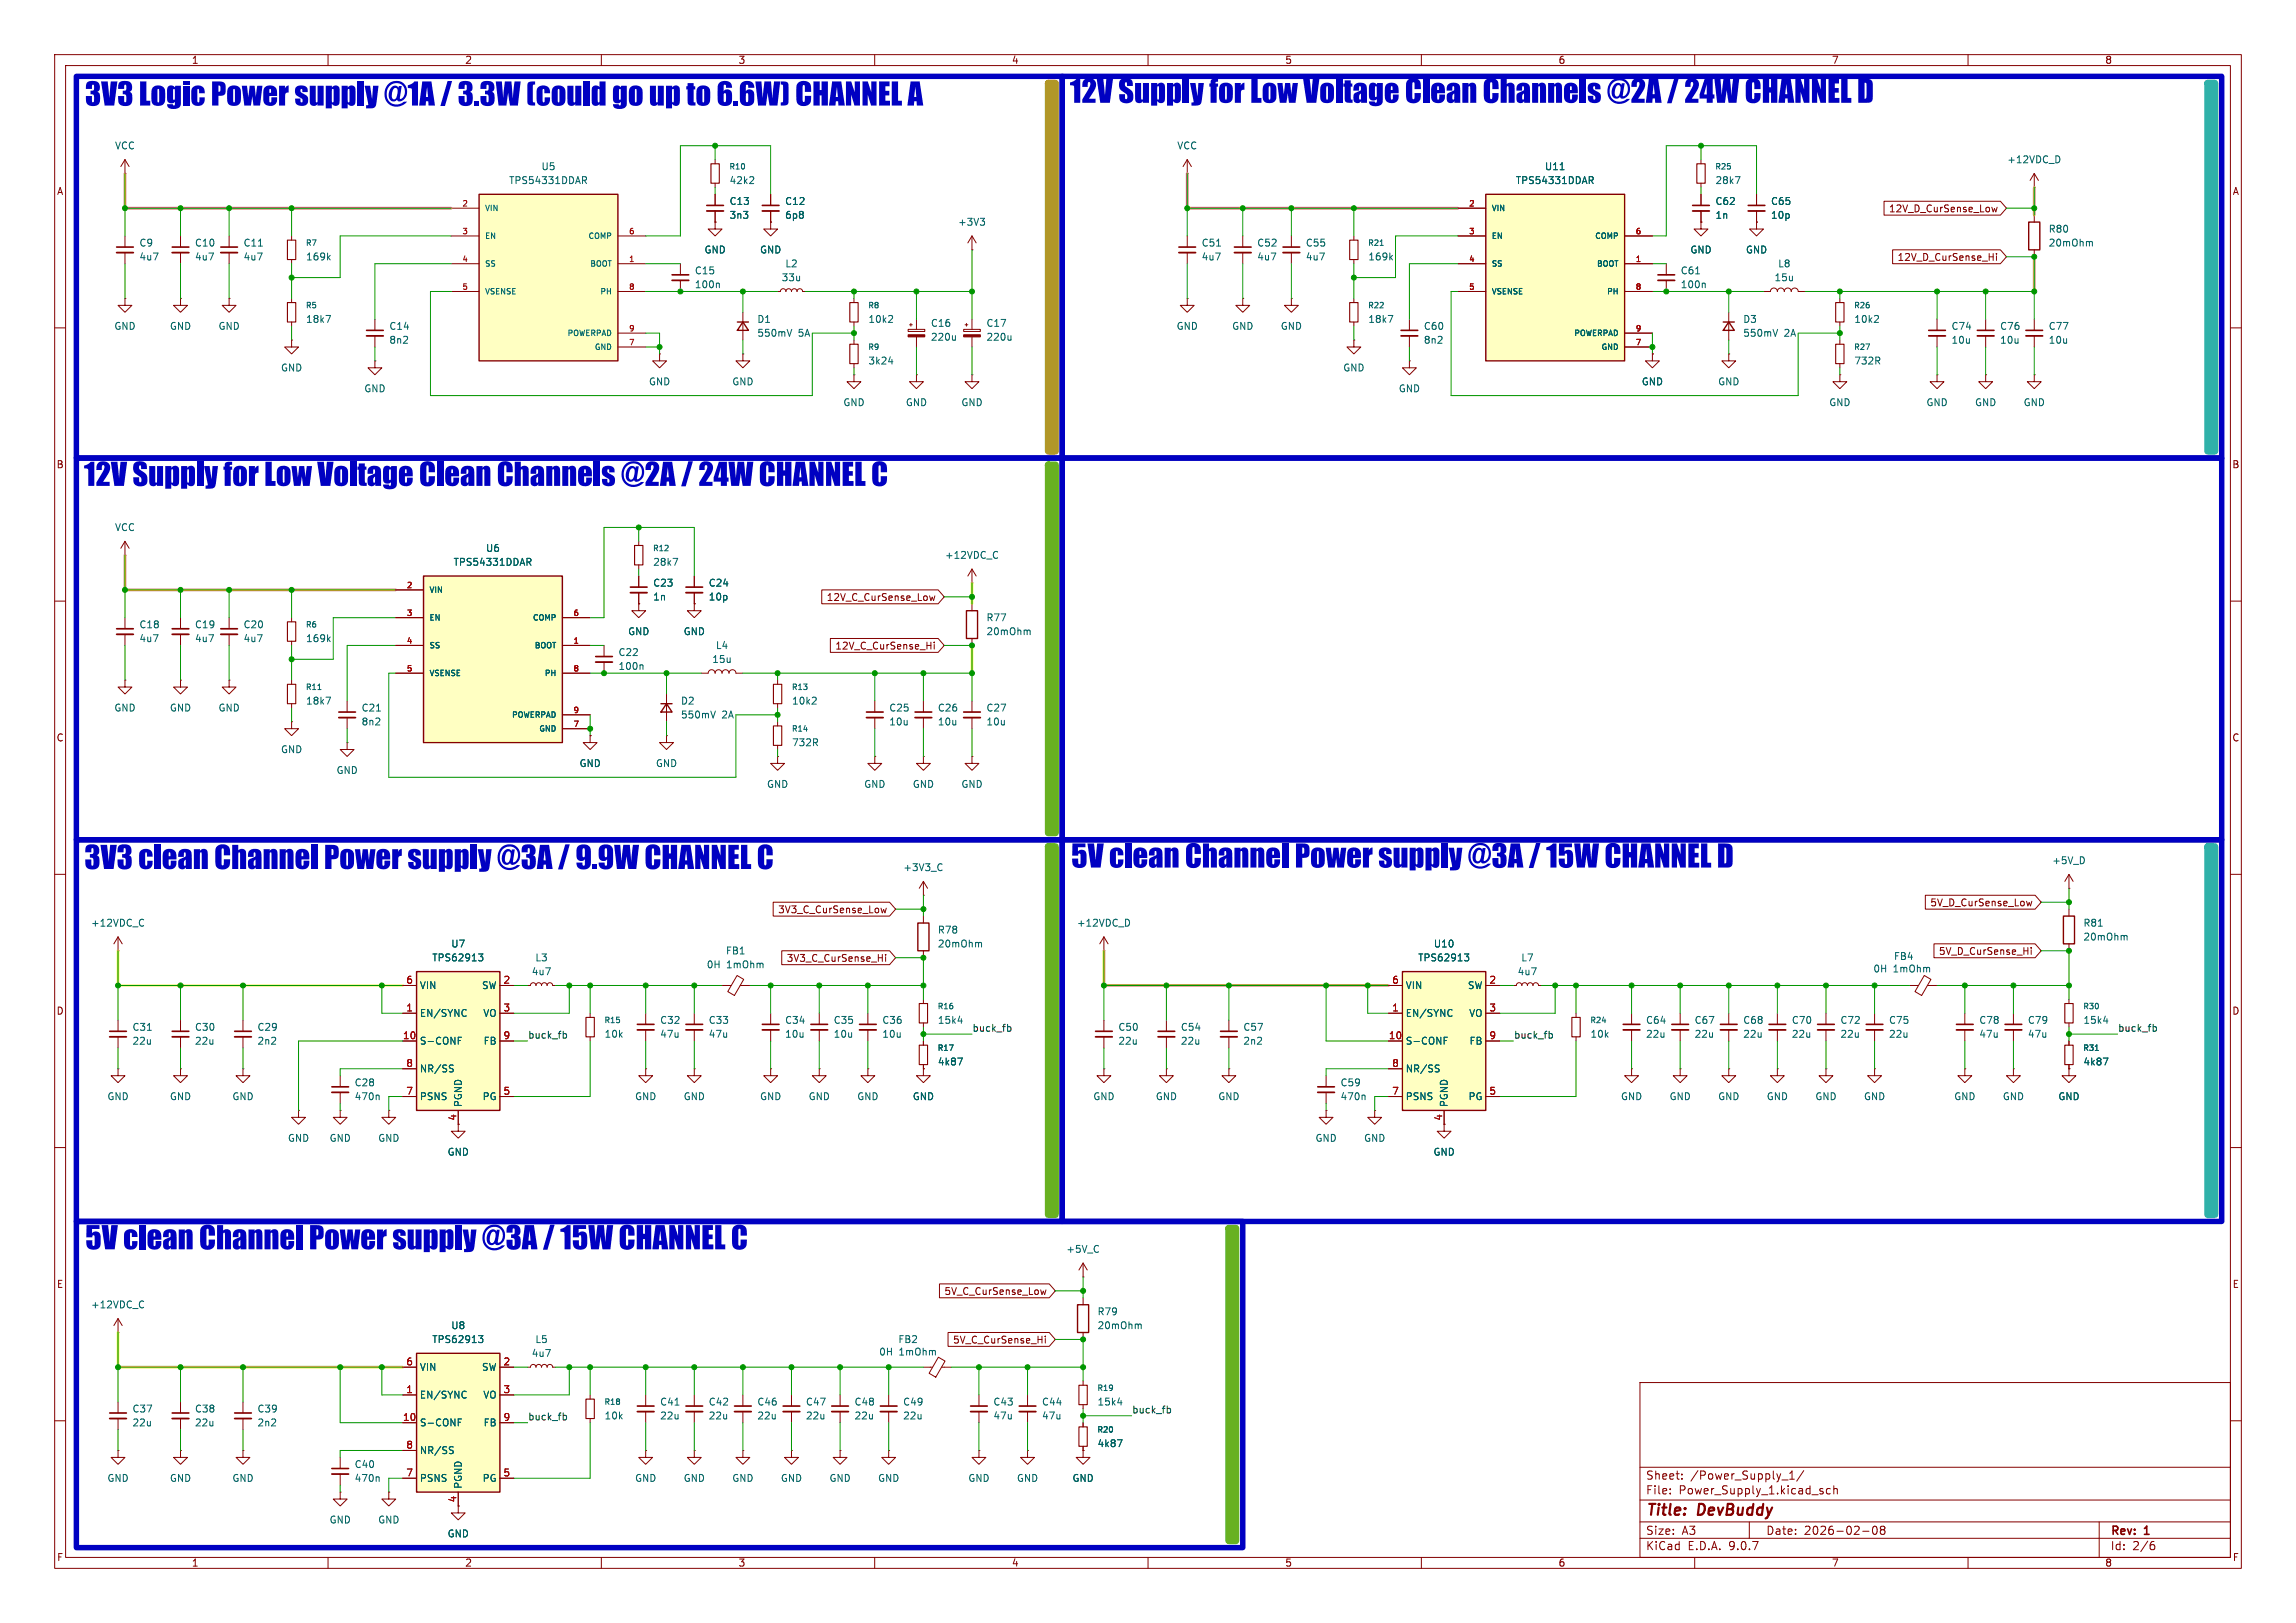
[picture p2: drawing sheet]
<svg xmlns="http://www.w3.org/2000/svg" width="420mm" height="297mm" viewBox="0 0 420 297" stroke-linecap="round" stroke-linejoin="round" font-family="sans-serif">
<defs><g id="words">
<g font-size="2.8" fill="#840000">
<text x="301" y="277.9">Title:</text>
<text x="310.6" y="277.9">DevBuddy</text>
</g>
<g font-size="2.1" fill="#840000">
<text x="301" y="273.7">File:</text>
<text x="301" y="271">Sheet:</text>
<text x="307.1" y="273.7">Power_Supply_1.kicad_sch</text>
<text x="309.2" y="271">/Power_Supply_1/</text>
<text x="301" y="281.1">Size:</text>
<text x="307.6" y="281.1">A3</text>
<text x="323" y="281.1">Date:</text>
<text x="330" y="281.1">2026-02-08</text>
<text x="386" y="281.3">Rev:</text>
<text x="392.4" y="281.3">1</text>
<text x="301" y="283.9">KiCad</text>
<text x="308.7" y="283.9">E.D.A.</text>
<text x="316.3" y="283.9">9.0.7</text>
<text x="386" y="283.9">Id:</text>
<text x="390.1" y="283.9">2/6</text>
</g>
<g font-size="1.8" fill="#840000">
<text x="35" y="11.9">1</text>
<text x="85" y="11.9">2</text>
<text x="135" y="11.9">3</text>
<text x="185" y="11.9">4</text>
<text x="235" y="11.9">5</text>
<text x="285" y="11.9">6</text>
<text x="335" y="11.9">7</text>
<text x="385" y="11.9">8</text>
<text x="10.3" y="35.9">A</text>
<text x="408.3" y="35.9">A</text>
<text x="345.4" y="39.1">12V_D_CurSense_Low</text>
<text x="347" y="47.9">12V_D_CurSense_Hi</text>
<text x="10.3" y="85.9">B</text>
<text x="408.2" y="85.9">B</text>
<text x="151.1" y="110.2">12V_C_CurSense_Low</text>
<text x="152.7" y="119.1">12V_C_CurSense_Hi</text>
<text x="10.3" y="135.9">C</text>
<text x="408.2" y="135.9">C</text>
<text x="142.2" y="167.3">3V3_C_CurSense_Low</text>
<text x="353" y="166.1">5V_D_CurSense_Low</text>
<text x="143.8" y="176.2">3V3_C_CurSense_Hi</text>
<text x="354.6" y="174.9">5V_D_CurSense_Hi</text>
<text x="10.3" y="185.9">D</text>
<text x="408.2" y="185.9">D</text>
<text x="10.3" y="235.9">E</text>
<text x="172.7" y="237.2">5V_C_CurSense_Low</text>
<text x="408.3" y="235.9">E</text>
<text x="174.2" y="246.1">5V_C_CurSense_Hi</text>
<text x="83.6" y="275" transform="rotate(-90 83.6 275)">4</text>
<text x="10.3" y="285.9">F</text>
<text x="35" y="286.9">1</text>
<text x="85" y="286.9">2</text>
<text x="135" y="286.9">3</text>
<text x="185" y="286.9">4</text>
<text x="235" y="286.9">5</text>
<text x="285" y="286.9">6</text>
<text x="335" y="286.9">7</text>
<text x="385" y="286.9">8</text>
<text x="408.3" y="285.9">F</text>
</g>
<g font-size="1.8" fill="#006464">
<text x="20.9" y="27.5">VCC</text>
<text x="215.3" y="27.5">VCC</text>
<text x="93" y="33.9">TPS54331DDAR</text>
<text x="99" y="31.3">U5</text>
<text x="133.4" y="33.9">42k2</text>
<text x="277.2" y="33.9">TPS54331DDAR</text>
<text x="282.5" y="31.3">U11</text>
<text x="313.7" y="33.9">28k7</text>
<text x="367.1" y="30.1">+12VDC_D</text>
<text x="133.4" y="37.7">C13</text>
<text x="133.4" y="40.2">3n3</text>
<text x="143.5" y="37.7">C12</text>
<text x="143.5" y="40.2">6p8</text>
<text x="175.2" y="41.5">+3V3</text>
<text x="313.7" y="40.2">1n</text>
<text x="313.7" y="37.7">C62</text>
<text x="323.9" y="37.7">C65</text>
<text x="323.9" y="40.2">10p</text>
<text x="25.4" y="45.3">C9</text>
<text x="25.4" y="47.9">4u7</text>
<text x="35.6" y="45.3">C10</text>
<text x="35.6" y="47.9">4u7</text>
<text x="44.5" y="45.3">C11</text>
<text x="44.5" y="47.9">4u7</text>
<text x="55.9" y="47.9">169k</text>
<text x="128.8" y="46.6">GND</text>
<text x="138.9" y="46.6">GND</text>
<text x="219.7" y="45.3">C51</text>
<text x="219.7" y="47.9">4u7</text>
<text x="229.9" y="45.3">C52</text>
<text x="229.9" y="47.9">4u7</text>
<text x="238.8" y="45.3">C55</text>
<text x="238.8" y="47.9">4u7</text>
<text x="250.2" y="47.9">169k</text>
<text x="309.1" y="46.6">GND</text>
<text x="319.3" y="46.6">GND</text>
<text x="374.7" y="45.3">20mOhm</text>
<text x="374.7" y="42.8">R80</text>
<text x="127" y="52.9">100n</text>
<text x="127" y="50.4">C15</text>
<text x="142.9" y="51.7">33u</text>
<text x="143.6" y="49.1">L2</text>
<text x="307.3" y="52.9">100n</text>
<text x="307.3" y="50.4">C61</text>
<text x="324.5" y="51.7">15u</text>
<text x="325.2" y="49.1">L8</text>
<text x="55.9" y="59.3">18k7</text>
<text x="138.4" y="59.3">D1</text>
<text x="158.8" y="59.3">10k2</text>
<text x="250.2" y="59.3">18k7</text>
<text x="318.8" y="59.3">D3</text>
<text x="339.1" y="59.3">10k2</text>
<text x="20.8" y="60.6">GND</text>
<text x="31" y="60.6">GND</text>
<text x="39.9" y="60.6">GND</text>
<text x="71.1" y="60.6">C14</text>
<text x="71.1" y="63.1">8n2</text>
<text x="138.4" y="61.8">550mV</text>
<text x="146" y="61.8">5A</text>
<text x="170.2" y="62.5">220u</text>
<text x="170.2" y="60">C16</text>
<text x="180.3" y="62.5">220u</text>
<text x="180.3" y="60">C17</text>
<text x="215.1" y="60.6">GND</text>
<text x="225.3" y="60.6">GND</text>
<text x="234.2" y="60.6">GND</text>
<text x="260.4" y="60.6">C60</text>
<text x="260.4" y="63.1">8n2</text>
<text x="318.8" y="61.8">550mV</text>
<text x="326.4" y="61.8">2A</text>
<text x="356.9" y="60.6">C74</text>
<text x="356.9" y="63.1">10u</text>
<text x="365.8" y="60.6">C76</text>
<text x="365.8" y="63.1">10u</text>
<text x="374.7" y="60.6">C77</text>
<text x="374.7" y="63.1">10u</text>
<text x="51.3" y="68.2">GND</text>
<text x="66.5" y="72">GND</text>
<text x="118.6" y="70.7">GND</text>
<text x="133.9" y="70.7">GND</text>
<text x="158.8" y="66.9">3k24</text>
<text x="245.6" y="68.2">GND</text>
<text x="255.8" y="72">GND</text>
<text x="300.2" y="70.7">GND</text>
<text x="314.2" y="70.7">GND</text>
<text x="339.1" y="66.9">732R</text>
<text x="154.2" y="74.5">GND</text>
<text x="165.6" y="74.5">GND</text>
<text x="175.8" y="74.5">GND</text>
<text x="334.5" y="74.5">GND</text>
<text x="352.3" y="74.5">GND</text>
<text x="361.2" y="74.5">GND</text>
<text x="370.1" y="74.5">GND</text>
<text x="20.9" y="97.4">VCC</text>
<text x="88.8" y="101.2">U6</text>
<text x="82.9" y="103.7">TPS54331DDAR</text>
<text x="119.4" y="107.5">C23</text>
<text x="119.4" y="103.7">28k7</text>
<text x="129.5" y="107.5">C24</text>
<text x="172.8" y="102.5">+12VDC_C</text>
<text x="119.4" y="110.1">1n</text>
<text x="129.5" y="110.1">10p</text>
<text x="180.3" y="113.9">R77</text>
<text x="25.4" y="115.2">C18</text>
<text x="25.4" y="117.7">4u7</text>
<text x="35.6" y="115.2">C19</text>
<text x="35.6" y="117.7">4u7</text>
<text x="44.5" y="115.2">C20</text>
<text x="44.5" y="117.7">4u7</text>
<text x="55.9" y="117.7">169k</text>
<text x="114.8" y="116.4">GND</text>
<text x="125" y="116.4">GND</text>
<text x="130.9" y="119">L4</text>
<text x="180.3" y="116.4">20mOhm</text>
<text x="113" y="122.8">100n</text>
<text x="113" y="120.2">C22</text>
<text x="130.2" y="121.5">15u</text>
<text x="20.8" y="130.4">GND</text>
<text x="31" y="130.4">GND</text>
<text x="39.9" y="130.4">GND</text>
<text x="55.9" y="129.1">18k7</text>
<text x="66" y="130.4">C21</text>
<text x="124.5" y="129.1">D2</text>
<text x="124.5" y="131.7">550mV</text>
<text x="132.1" y="131.7">2A</text>
<text x="144.8" y="129.1">10k2</text>
<text x="162.6" y="130.4">C25</text>
<text x="171.5" y="130.4">C26</text>
<text x="180.3" y="130.4">C27</text>
<text x="66" y="132.9">8n2</text>
<text x="144.8" y="136.8">732R</text>
<text x="162.6" y="132.9">10u</text>
<text x="171.5" y="132.9">10u</text>
<text x="180.3" y="132.9">10u</text>
<text x="51.3" y="138">GND</text>
<text x="61.5" y="141.8">GND</text>
<text x="105.9" y="140.6">GND</text>
<text x="119.9" y="140.6">GND</text>
<text x="140.2" y="144.4">GND</text>
<text x="158" y="144.4">GND</text>
<text x="166.9" y="144.4">GND</text>
<text x="175.8" y="144.4">GND</text>
<text x="165.1" y="159.6">+3V3_C</text>
<text x="375.3" y="158.3">+5V_D</text>
<text x="16.6" y="169.8">+12VDC_C</text>
<text x="82.4" y="173.6">U7</text>
<text x="171.5" y="173.6">20mOhm</text>
<text x="171.5" y="171">R78</text>
<text x="196.9" y="169.8">+12VDC_D</text>
<text x="262.2" y="173.6">U10</text>
<text x="381" y="172.3">20mOhm</text>
<text x="381" y="169.8">R81</text>
<text x="79" y="176.1">TPS62913</text>
<text x="97.2" y="178.7">4u7</text>
<text x="97.8" y="176.1">L3</text>
<text x="129.2" y="177.4">0H</text>
<text x="132.7" y="174.9">FB1</text>
<text x="132.9" y="177.4">1mOhm</text>
<text x="259.3" y="176.1">TPS62913</text>
<text x="277.5" y="178.7">4u7</text>
<text x="278.2" y="176.1">L7</text>
<text x="342.6" y="178.2">0H</text>
<text x="346.3" y="178.2">1mOhm</text>
<text x="346.3" y="175.9">FB4</text>
<text x="76.7" y="181.2">VIN</text>
<text x="88.1" y="181.2">SW</text>
<text x="257" y="181.2">VIN</text>
<text x="268.4" y="181.2">SW</text>
<text x="24.1" y="188.8">C31</text>
<text x="24.1" y="191.4">22u</text>
<text x="35.6" y="188.8">C30</text>
<text x="35.6" y="191.4">22u</text>
<text x="47" y="188.8">C29</text>
<text x="47" y="191.4">2n2</text>
<text x="76.7" y="186.3">EN/SYNC</text>
<text x="76.7" y="191.4">S-CONF</text>
<text x="88.3" y="186.3">VO</text>
<text x="88.4" y="191.4">FB</text>
<text x="110.5" y="190.1">10k</text>
<text x="120.7" y="187.6">C32</text>
<text x="120.7" y="190.1">47u</text>
<text x="129.5" y="187.6">C33</text>
<text x="129.5" y="190.1">47u</text>
<text x="143.5" y="187.6">C34</text>
<text x="143.5" y="190.1">10u</text>
<text x="152.4" y="187.6">C35</text>
<text x="152.4" y="190.1">10u</text>
<text x="161.3" y="187.6">C36</text>
<text x="161.3" y="190.1">10u</text>
<text x="171.5" y="187.6">15k4</text>
<text x="204.5" y="188.8">C50</text>
<text x="204.5" y="191.4">22u</text>
<text x="215.9" y="188.8">C54</text>
<text x="215.9" y="191.4">22u</text>
<text x="227.3" y="188.8">C57</text>
<text x="227.3" y="191.4">2n2</text>
<text x="257" y="186.3">EN/SYNC</text>
<text x="257" y="191.4">S-CONF</text>
<text x="268.6" y="186.3">VO</text>
<text x="268.7" y="191.4">FB</text>
<text x="290.8" y="190.1">10k</text>
<text x="301" y="187.6">C64</text>
<text x="301" y="190.1">22u</text>
<text x="309.9" y="187.6">C67</text>
<text x="309.9" y="190.1">22u</text>
<text x="318.8" y="187.6">C68</text>
<text x="318.8" y="190.1">22u</text>
<text x="327.7" y="187.6">C70</text>
<text x="327.7" y="190.1">22u</text>
<text x="336.6" y="187.6">C72</text>
<text x="336.6" y="190.1">22u</text>
<text x="345.4" y="187.6">C75</text>
<text x="345.4" y="190.1">22u</text>
<text x="362" y="187.6">C78</text>
<text x="362" y="190.1">47u</text>
<text x="370.8" y="187.6">C79</text>
<text x="370.8" y="190.1">47u</text>
<text x="381" y="187.6">15k4</text>
<text x="76.7" y="196.4">NR/SS</text>
<text x="171.5" y="195.2">4k87</text>
<text x="257" y="196.4">NR/SS</text>
<text x="381" y="195.2">4k87</text>
<text x="19.6" y="201.5">GND</text>
<text x="31" y="201.5">GND</text>
<text x="42.4" y="201.5">GND</text>
<text x="64.8" y="201.5">470n</text>
<text x="64.8" y="199">C28</text>
<text x="76.7" y="201.5">PSNS</text>
<text x="84.7" y="202.7" transform="rotate(-90 84.7 202.7)">PGND</text>
<text x="88.2" y="201.5">PG</text>
<text x="116.1" y="201.5">GND</text>
<text x="125" y="201.5">GND</text>
<text x="138.9" y="201.5">GND</text>
<text x="147.8" y="201.5">GND</text>
<text x="156.7" y="201.5">GND</text>
<text x="166.9" y="201.5">GND</text>
<text x="199.9" y="201.5">GND</text>
<text x="211.3" y="201.5">GND</text>
<text x="222.8" y="201.5">GND</text>
<text x="245.1" y="201.5">470n</text>
<text x="245.1" y="199">C59</text>
<text x="257" y="201.5">PSNS</text>
<text x="265" y="202.7" transform="rotate(-90 265 202.7)">PGND</text>
<text x="268.5" y="201.5">PG</text>
<text x="296.4" y="201.5">GND</text>
<text x="305.3" y="201.5">GND</text>
<text x="314.2" y="201.5">GND</text>
<text x="323.1" y="201.5">GND</text>
<text x="332" y="201.5">GND</text>
<text x="340.9" y="201.5">GND</text>
<text x="357.4" y="201.5">GND</text>
<text x="366.3" y="201.5">GND</text>
<text x="376.4" y="201.5">GND</text>
<text x="52.6" y="209.1">GND</text>
<text x="60.2" y="209.1">GND</text>
<text x="69.1" y="209.1">GND</text>
<text x="240.5" y="209.1">GND</text>
<text x="249.4" y="209.1">GND</text>
<text x="81.8" y="211.7">GND</text>
<text x="262.1" y="211.7">GND</text>
<text x="195" y="229.5">+5V_C</text>
<text x="16.6" y="239.6">+12VDC_C</text>
<text x="79" y="246">TPS62913</text>
<text x="82.4" y="243.4">U8</text>
<text x="97.8" y="246">L5</text>
<text x="164.2" y="246">FB2</text>
<text x="200.7" y="243.4">20mOhm</text>
<text x="200.7" y="240.9">R79</text>
<text x="76.7" y="251.1">VIN</text>
<text x="88.1" y="251.1">SW</text>
<text x="97.2" y="248.5">4u7</text>
<text x="160.7" y="248.3">0H</text>
<text x="164.4" y="248.3">1mOhm</text>
<text x="76.7" y="256.1">EN/SYNC</text>
<text x="88.3" y="256.1">VO</text>
<text x="120.7" y="257.4">C41</text>
<text x="129.5" y="257.4">C42</text>
<text x="138.4" y="257.4">C46</text>
<text x="147.3" y="257.4">C47</text>
<text x="156.2" y="257.4">C48</text>
<text x="165.1" y="257.4">C49</text>
<text x="181.6" y="257.4">C43</text>
<text x="190.5" y="257.4">C44</text>
<text x="200.7" y="257.4">15k4</text>
<text x="24.1" y="258.7">C37</text>
<text x="24.1" y="261.2">22u</text>
<text x="35.6" y="258.7">C38</text>
<text x="35.6" y="261.2">22u</text>
<text x="47" y="258.7">C39</text>
<text x="47" y="261.2">2n2</text>
<text x="76.7" y="261.2">S-CONF</text>
<text x="88.4" y="261.2">FB</text>
<text x="110.5" y="259.9">10k</text>
<text x="120.7" y="259.9">22u</text>
<text x="129.5" y="259.9">22u</text>
<text x="138.4" y="259.9">22u</text>
<text x="147.3" y="259.9">22u</text>
<text x="156.2" y="259.9">22u</text>
<text x="165.1" y="259.9">22u</text>
<text x="181.6" y="259.9">47u</text>
<text x="190.5" y="259.9">47u</text>
<text x="64.8" y="268.8">C40</text>
<text x="76.7" y="266.3">NR/SS</text>
<text x="200.7" y="265">4k87</text>
<text x="19.6" y="271.4">GND</text>
<text x="31" y="271.4">GND</text>
<text x="42.4" y="271.4">GND</text>
<text x="64.8" y="271.4">470n</text>
<text x="76.7" y="271.4">PSNS</text>
<text x="84.7" y="272.5" transform="rotate(-90 84.7 272.5)">PGND</text>
<text x="88.2" y="271.4">PG</text>
<text x="116.1" y="271.4">GND</text>
<text x="125" y="271.4">GND</text>
<text x="133.9" y="271.4">GND</text>
<text x="142.7" y="271.4">GND</text>
<text x="151.6" y="271.4">GND</text>
<text x="160.5" y="271.4">GND</text>
<text x="177" y="271.4">GND</text>
<text x="185.9" y="271.4">GND</text>
<text x="196.1" y="271.4">GND</text>
<text x="60.2" y="279">GND</text>
<text x="69.1" y="279">GND</text>
<text x="81.8" y="281.5">GND</text>
</g>
<g font-size="1.8" fill="#a90000">
<text x="74.2" y="180.1">6</text>
<text x="74.2" y="185.2">1</text>
<text x="92" y="180.1">2</text>
<text x="92" y="185.2">3</text>
<text x="254.6" y="180.1">6</text>
<text x="254.6" y="185.2">1</text>
<text x="272.3" y="180.1">2</text>
<text x="272.3" y="185.2">3</text>
<text x="73.6" y="190.2">10</text>
<text x="92" y="190.2">9</text>
<text x="254" y="190.2">10</text>
<text x="272.3" y="190.2">9</text>
<text x="74.2" y="195.3">8</text>
<text x="254.6" y="195.3">8</text>
<text x="74.2" y="200.4">7</text>
<text x="92" y="200.4">5</text>
<text x="254.6" y="200.4">7</text>
<text x="272.3" y="200.4">5</text>
<text x="83.6" y="205.2" transform="rotate(-90 83.6 205.2)">4</text>
<text x="263.9" y="205.2" transform="rotate(-90 263.9 205.2)">4</text>
<text x="74.2" y="249.9">6</text>
<text x="92" y="249.9">2</text>
<text x="74.2" y="255">1</text>
<text x="92" y="255">3</text>
<text x="73.6" y="260.1">10</text>
<text x="92" y="260.1">9</text>
<text x="74.2" y="265.2">8</text>
<text x="74.2" y="270.3">7</text>
<text x="92" y="270.3">5</text>
</g>
<g font-size="1.8" fill="#0f0f0f">
<text x="96.5" y="190.2">buck_fb</text>
<text x="177.8" y="188.9">buck_fb</text>
<text x="276.9" y="190.2">buck_fb</text>
<text x="387.3" y="188.9">buck_fb</text>
<text x="96.5" y="260">buck_fb</text>
<text x="207" y="258.7">buck_fb</text>
</g>
<g font-size="1.4" fill="#006464">
<text x="133.3" y="31.2">R10</text>
<text x="313.7" y="31.2">R25</text>
<text x="88.6" y="38.8">VIN</text>
<text x="272.8" y="38.8">VIN</text>
<text x="55.8" y="45.2">R7</text>
<text x="88.6" y="43.9">EN</text>
<text x="107.5" y="43.9">COMP</text>
<text x="250.2" y="45.2">R21</text>
<text x="272.8" y="43.9">EN</text>
<text x="291.7" y="43.9">COMP</text>
<text x="88.6" y="49">SS</text>
<text x="107.8" y="49">BOOT</text>
<text x="272.8" y="49">SS</text>
<text x="292" y="49">BOOT</text>
<text x="55.8" y="56.6">R5</text>
<text x="88.6" y="54.1">VSENSE</text>
<text x="109.7" y="54.1">PH</text>
<text x="158.7" y="56.6">R8</text>
<text x="250.2" y="56.6">R22</text>
<text x="272.8" y="54.1">VSENSE</text>
<text x="293.8" y="54.1">PH</text>
<text x="339.1" y="56.6">R26</text>
<text x="103.7" y="61.7">POWERPAD</text>
<text x="108.7" y="64.2">GND</text>
<text x="158.7" y="64.2">R9</text>
<text x="287.8" y="61.7">POWERPAD</text>
<text x="292.8" y="64.2">GND</text>
<text x="339.1" y="64.2">R27</text>
<text x="119.3" y="101.1">R12</text>
<text x="78.5" y="108.7">VIN</text>
<text x="78.5" y="113.8">EN</text>
<text x="97.3" y="113.8">COMP</text>
<text x="55.8" y="115">R6</text>
<text x="78.5" y="118.8">SS</text>
<text x="97.7" y="118.8">BOOT</text>
<text x="78.5" y="123.9">VSENSE</text>
<text x="99.5" y="123.9">PH</text>
<text x="55.8" y="126.5">R11</text>
<text x="93.5" y="131.5">POWERPAD</text>
<text x="144.7" y="126.5">R13</text>
<text x="98.5" y="134.1">GND</text>
<text x="144.7" y="134.1">R14</text>
<text x="171.4" y="184.9">R16</text>
<text x="381" y="184.9">R30</text>
<text x="110.5" y="187.4">R15</text>
<text x="290.8" y="187.4">R24</text>
<text x="171.4" y="192.5">R17</text>
<text x="381" y="192.5">R31</text>
<text x="110.5" y="257.3">R18</text>
<text x="200.6" y="254.7">R19</text>
<text x="200.6" y="262.4">R20</text>
</g>
<g font-size="1.4" fill="#a90000">
<text x="84.5" y="37.8">2</text>
<text x="268.6" y="37.8">2</text>
<text x="84.5" y="42.9">3</text>
<text x="115" y="42.9">6</text>
<text x="268.6" y="42.9">3</text>
<text x="299.1" y="42.9">6</text>
<text x="84.5" y="48">4</text>
<text x="84.5" y="53.1">5</text>
<text x="115" y="48">1</text>
<text x="115" y="53.1">8</text>
<text x="268.6" y="48">4</text>
<text x="268.6" y="53.1">5</text>
<text x="299.1" y="48">1</text>
<text x="299.1" y="53.1">8</text>
<text x="115" y="60.7">9</text>
<text x="115" y="63.2">7</text>
<text x="299.1" y="60.7">9</text>
<text x="299.1" y="63.2">7</text>
<text x="74.3" y="107.7">2</text>
<text x="74.3" y="112.8">3</text>
<text x="104.8" y="112.8">6</text>
<text x="74.3" y="117.9">4</text>
<text x="104.8" y="117.9">1</text>
<text x="74.3" y="122.9">5</text>
<text x="104.8" y="122.9">8</text>
<text x="104.8" y="130.6">9</text>
<text x="104.8" y="133.1">7</text>
</g>
</g></defs>
<g fill="none" stroke="#840000" stroke-width=".18">
<path d="M10 10h400v277h-400zM12 12h396v273h-396zM60 10v2M110 10v2M160 10v2M210 10v2M260 10v2M310 10v2M360 10v2M130.8 29.2v.8M130.8 33.5v.8M372.1 34.3h.1"/>
<path d="M372.1 31.8l-.8 1.2M372.1 31.8l.8 1.2M372.1 31.8v2.5M372.1 39.4v1.2M22.9 54.6v1.3h1.2l-1.2 1.3-1.3-1.3h1.3M22.9 54.6h.1M22.9 43.2v2M22.9 46.2v2.1M68.6 58.4v2.1M354.3 58.4v2.1M372.1 45.7v1.3M372.1 58.4v2.1"/>
<path d="M10 60h2M68.6 66v1.3h1.2l-1.2 1.3-1.3-1.3h1.3M68.6 66h.1M68.6 61.5v2M354.3 68.6v1.3h1.3l-1.3 1.2-1.2-1.2h1.2M354.3 68.6h.1M354.3 61.5v2M363.2 68.6v1.3h1.3l-1.3 1.2-1.3-1.2h1.3M363.2 68.6h.1M372.1 61.5v2M408 60h2M22.9 99.1v2.5"/>
<path d="M22.9 99.1l-.8 1.2M22.9 99.1l.7 1.2M10 110h2M22.9 101.6h.1M22.9 113v2.1M22.9 116.1v2M408 110h2M22.9 124.5v1.2h1.2l-1.2 1.3-1.3-1.3h1.3M22.9 124.5h.1M53.3 132.1v1.3h1.3l-1.3 1.2-1.2-1.2h1.2M53.3 132.1h.1M10 160h2"/>
<path d="M408 160h2M368.3 195.6v1.3h1.3l-1.3 1.2-1.3-1.2h1.3M368.3 195.6h.1M368.3 185.4v2.1M368.3 188.5v2M378.5 195.6v1.3h1.2l-1.2 1.2-1.3-1.2h1.3M378.5 195.6h.1M378.5 182.9v.7M378.5 187.2v.8M378.5 190.5v.8M378.5 194.8v.8M10 210h2"/>
<path d="M408 210h2M300 253h108v32h-108zM10 260h2M135.9 265.4v1.3h1.3l-1.3 1.3-1.3-1.3h1.3M135.9 265.4h.1M300 278.5h108M300 274.5h108M300 268.5h108M305.5 273.2v.2M305.5 272.5v.1M307.7 270.5v.2M307.7 269.8v.1"/>
<path d="M320 278.5v3M325.9 270.8h1.2M327.4 270.7h.8M327.4 269.6l.4-.4v1.5M329.9 269.1l-1.2 1.9M333.3 272.9l.2 .2-.2 .3M333.3 272.4l.1 .1M334.8 272.5l-.4-.1-.3 .3v.4l.1 .2h.6M335.4 272.5l.3-.1 .3 .1 .1 .9M335.4 271.9v1.5M342.7 279.4l.2-.1a.8 .8 0 0 1 .5 .7 .8 .8 0 0 1-.5 .8l-.2-.2-.2-.4zM344.2 279.9l-.3-.3 .3-.3 .5 .1 .1 .2-.3 .3"/>
<path d="M344.2 279.9l-.3 .3 .1 .4 .2 .2 .5-.1 .1-.2-.1-.4-.2-.2M344.2 279.9h.3M384 278.5v6.5M408 260h2M60 285v2M110 285v2M160 285v2M210 285v2M260 285v2M300 281.5h108M310 285v2M340.7 280.2h1.2"/>
<path d="M360 285v2M393.6 282.7h.4l.2 .2-.1 .5-.5 .2M394 282.1l-.4 .1"/>
</g>
<path d="M130 30h1.6v3.5h-1.6zM377.7 183.6h1.5v3.6h-1.5zM377.7 191.3h1.5v3.5h-1.5z" fill="none" stroke="#840000" stroke-width=".2"/>
<path d="M137.6 32.3l.3 .3-.1 .3-.7 .7h.8M376.6 28.6l.2 .5-.2 .6M382.4 44.2l.3 .2v.6M383.3 192.2h.5M384.7 193.6h.9l-.6 1.3M384.8 186.8h.8" fill="none" stroke="#006464" stroke-width=".18"/>
<path d="M371.1 40.6h2v5.1h-2z" fill="none" stroke="#840000" stroke-width=".25"/>
<path d="M21.3 45.2h3.1M67.1 60.5h3M352.8 60.5h3.1M370.6 60.5h3M21.3 115.1h3.1M366.8 187.5h3" fill="none" stroke="#840000" stroke-width=".3"/>
<path d="M21.3 46.2h3.1M67.1 61.5h3M352.8 61.5h3.1M370.6 61.5h3M21.3 116.1h3.1M366.8 188.5h3" fill="none" stroke="#840000" stroke-width=".33"/>
<path d="M87.6 35.6h25.4v30.4h-25.4z" fill="#ffffc2"/>
<path d="M87.6 35.6h25.4v30.4h-25.4z" fill="none" stroke="#840000" stroke-width=".25"/>
<g fill="none" stroke="#840000" stroke-width=".18">
<path d="M22.9 31.8h.1M22.9 29.2l-.8 1.3M22.9 29.2l.7 1.3M22.9 29.2v2.6M82.5 38.1h5.1M82.5 43.2h5.1M82.5 48.3h5.1M82.5 53.3h5.1M113 43.2h5.1M113 48.3h5.1M113 53.3h5.1M113 61h5.1"/>
<path d="M113 63.5h5.1"/>
</g>
<path d="M106.6 32.3h.4l.3 .3-.1 .3-.6 .1M106.9 33l.4 .6" fill="none" stroke="#006464" stroke-width=".18"/>
<path d="M256.5 177.8h15.3v25.4h-15.3z" fill="#ffffc2"/>
<path d="M176.8 111.8h2v5h-2zM256.5 177.8h15.3v25.4h-15.3z" fill="none" stroke="#840000" stroke-width=".25"/>
<g fill="none" stroke="#840000" stroke-width=".18">
<path d="M311.1 29.2v.8M311.1 33.5v.8M363.2 58.4v2.1M363.2 61.5v2M372.1 68.6v1.3h1.3l-1.3 1.2-1.3-1.2h1.3M372.1 68.6h.1M177.8 106.7h.1M177.8 104.1v2.6M177.8 110.5v1.3M177.8 116.8v1.3M177.8 104.1l-.8 1.3M177.8 104.1l.8 1.3"/>
<path d="M168.9 138.4v1.3h1.3l-1.3 1.3-1.3-1.3h1.3M168.9 138.4h.1M177.8 138.4v1.3h1.3l-1.3 1.3-1.3-1.3h1.3M177.8 138.4h.1M177.8 128.3v2M177.8 131.3v2.1M352 178.5l1.2 .7-1.7 3-1.2-.7zM254 180.3h2.5M254 185.4h2.5M254 190.5h2.5M254 195.6h2.5M271.8 180.3h2.5"/>
<path d="M271.8 185.4h2.5M271.8 190.5h2.5M276.9 180.3h.5l.1-.3 .4-.2 .3 .2 .2 .3 .1-.3 .4-.2 .4 .2 .1 .3 .1-.3 .4-.2 .4 .2 .1 .3 .2-.3 .3-.2 .4 .2 .1 .3h.5M349.2 180.3h1.7M352.6 180.3h1.7M359.4 195.6v1.3h1.3l-1.3 1.2-1.3-1.2h1.3M359.4 195.6h.1M254 200.7h2.5M264.2 203.2v3.8h1.2l-1.2 1.3-1.3-1.3h1.3M271.8 200.7h2.5"/>
</g>
<path d="M317.4 32.3h.9l-.6 1.3M182.2 100.9l.3 .1M182.5 102.1l-.3 .1M188.1 115.3l.3 .2v.6M267.9 174.6h.8l-.5 .5 .4 .1 .1 .4-.3 .2h-.3M262.8 195.5l.3 .1 .2 .3-.3 .3h-.3M262.8 194.9l.5 .1M264.2 190.4h.4M264.2 189.8h.6M265.4 184.7l.2 .2M265.6 185.9l-.2 .1" fill="none" stroke="#006464" stroke-width=".18"/>
<path d="M361.7 60.5h3M176.3 130.3h3" fill="none" stroke="#840000" stroke-width=".3"/>
<path d="M361.7 61.5h3M176.3 131.3h3" fill="none" stroke="#840000" stroke-width=".33"/>
<path d="M310.4 30h1.5v3.5h-1.5z" fill="none" stroke="#840000" stroke-width=".2"/>
<path d="M271.8 35.6h25.4v30.4h-25.4z" fill="#ffffc2"/>
<path d="M271.8 35.6h25.4v30.4h-25.4zM120.9 128.8h2M121.9 128.8l1 1.5h-2zM377.4 167.6h2.1v5.1h-2.1zM197.1 238.8h2v5h-2z" fill="none" stroke="#840000" stroke-width=".25"/>
<g fill="none" stroke="#840000" stroke-width=".18">
<path d="M266.7 38.1h5.1M266.7 43.2h5.1M266.7 48.3h5.1M266.7 53.3h5.1M297.2 43.2h5.1M297.2 48.3h5.1M297.2 53.3h5.1M304.8 48.3v2M304.8 51.3v2M297.2 61h5.1M297.2 63.5h5.1M302.3 64.8v1.2h1.2l-1.2 1.3-1.3-1.3h1.3"/>
<path d="M302.3 64.8h.1M316.2 64.8v1.2h1.3l-1.3 1.3-1.2-1.3h1.2M316.2 64.8h.1M336.5 68.6v1.3h1.3l-1.3 1.2-1.2-1.2h1.2M336.5 68.6h.1M336.5 62.2v.8M336.5 66.5v.8M121.9 134.6v1.3h1.3l-1.3 1.3-1.3-1.3h1.3M121.9 134.6h.1M121.9 127v5.1M142.2 138.4v1.3h1.3l-1.3 1.3-1.2-1.3h1.2M142.2 138.4h.1"/>
<path d="M142.2 124.5v.7M142.2 128.8v.7M142.2 132.1v.7M142.2 136.4v.8M160 138.4v1.3h1.3l-1.3 1.3-1.3-1.3h1.3M160 138.4h.1M160 128.3v2M160 131.3v2.1M168.9 128.3v2M168.9 131.3v2.1M378.5 162.6h.1M378.5 160v2.6"/>
<path d="M378.5 166.4v1.2M378.5 172.7v1.3M378.5 160l-.8 1.3M378.5 160l.7 1.3M213.4 195.6v1.3h1.2l-1.2 1.2-1.3-1.2h1.3M213.4 195.6h.1M213.4 186.7v2M213.4 189.7v2.1M224.8 195.6v1.3h1.3l-1.3 1.2-1.3-1.2h1.3M224.8 195.6h.1M224.8 186.7v2M224.8 189.7v2.1"/>
<path d="M242.6 196.9v2M242.6 199.9v2M288.3 185.4v.8M288.3 189.7v.8M298.4 195.6v1.3h1.3l-1.3 1.2-1.2-1.2h1.2M298.4 195.6h.1M298.4 185.4v2.1M298.4 188.5v2M307.3 195.6v1.3h1.3l-1.3 1.2-1.2-1.2h1.2M307.3 195.6h.1M307.3 185.4v2.1M307.3 188.5v2"/>
<path d="M316.2 195.6v1.3h1.3l-1.3 1.2-1.2-1.2h1.2M316.2 195.6h.1M316.2 185.4v2.1M316.2 188.5v2M325.1 195.6v1.3h1.3l-1.3 1.2-1.3-1.2h1.3M325.1 195.6h.1M325.1 185.4v2.1M325.1 188.5v2M334 195.6v1.3h1.3l-1.3 1.2-1.3-1.2h1.3M334 195.6h.1M334 185.4v2.1M334 188.5v2"/>
<path d="M342.9 195.6v1.3h1.3l-1.3 1.2-1.3-1.2h1.3M342.9 195.6h.1M342.9 185.4v2.1M342.9 188.5v2M359.4 185.4v2.1M359.4 188.5v2M242.6 203.2v1.3h1.2l-1.2 1.2-1.3-1.2h1.3M242.6 203.2h.1M251.5 203.2v1.3h1.2l-1.2 1.2-1.3-1.2h1.3M251.5 203.2h.1M198.1 233.7h.1M198.1 231.1l-.7 1.3"/>
<path d="M198.1 231.1l.8 1.3M198.1 231.1v2.6M198.1 237.5v1.3M21.6 243.8h.1M21.6 241.3l-.8 1.3M21.6 241.3l.8 1.3M21.6 241.3v2.5M168.9 250.2h1.7M171.7 248.4l1.2 .7-1.7 2.9-1.2-.7zM172.2 250.2h1.8M179.1 255.3v2M179.1 258.3v2"/>
<path d="M188 255.3v2M188 258.3v2M198.1 243.8v1.3M198.1 252.7v.8M198.1 257v.8M62.2 273v1.3h1.3l-1.3 1.3-1.2-1.3h1.2M62.2 273h.1M62.2 266.7v2M62.2 269.7v2.1M71.1 273v1.3h1.3l-1.3 1.3-1.3-1.3h1.3M71.1 273h.1M83.8 275.6v1.3h1.3l-1.3 1.2-1.3-1.2h1.3"/>
<path d="M162.6 265.4v1.3h1.2l-1.2 1.3-1.3-1.3h1.3M162.6 265.4h.1M179.1 265.4v1.3h1.2l-1.2 1.3-1.3-1.3h1.3M179.1 265.4h.1M188 265.4v1.3h1.2l-1.2 1.3-1.3-1.3h1.3M188 265.4h.1M198.1 265.4v1.3h1.3l-1.3 1.3-1.3-1.3h1.3M198.1 265.4h.1M198.1 260.3v.8M198.1 264.7v.7"/>
</g>
<g fill="none" stroke="#006464" stroke-width=".18">
<path d="M285.4 31.1h.7M290.7 32.3h.5l.2 .3-.1 .3-.6 .1M291 33l.4 .6M310.2 50.1h.7M311.7 51.8l.2 .2v.7M130.9 130.1l-.5 1.3M149.1 127.6l.2 .2-.1 .3-.7 .7h.8M383.8 169.5h.8M388.7 171.2l.4 .2v.6M249.5 200.4l.2 .2v.6M26 238.1l.3 .1M26.3 239.2l-.3 .1"/>
<path d="M204.5 256.7h.7M208.4 242.3l.4 .2v.6M69.2 270.2l.2 .2v.7M204.4 263.5h.8l-.5 1.2"/>
</g>
<g fill="none" stroke="#840000" stroke-width=".3">
<path d="M303.3 50.3h3M158.5 130.3h3M167.4 130.3h3M211.8 188.7h3.1M223.3 188.7h3M241 198.9h3.1M296.9 187.5h3.1M305.8 187.5h3.1M314.7 187.5h3.1M323.6 187.5h3M332.5 187.5h3M341.4 187.5h3"/>
<path d="M357.9 187.5h3M177.5 257.3h3.1M186.4 257.3h3.1M60.7 268.7h3.1"/>
</g>
<g fill="none" stroke="#840000" stroke-width=".33">
<path d="M303.3 51.3h3M158.5 131.3h3M167.4 131.3h3M211.8 189.7h3.1M223.3 189.7h3M241 199.9h3.1M296.9 188.5h3.1M305.8 188.5h3.1M314.7 188.5h3.1M323.6 188.5h3M332.5 188.5h3M341.4 188.5h3"/>
<path d="M357.9 188.5h3M177.5 258.3h3.1M186.4 258.3h3.1M60.7 269.7h3.1"/>
</g>
<path d="M335.8 63h1.5v3.5h-1.5zM141.5 125.2h1.5v3.6h-1.5zM141.5 132.8h1.5v3.6h-1.5zM287.5 186.2h1.6v3.5h-1.6zM197.4 253.5h1.5v3.5h-1.5zM197.4 261.1h1.5v3.6h-1.5z" fill="none" stroke="#840000" stroke-width=".2"/>
<path d="M76.2 247.6h15.2v25.4h-15.2z" fill="#ffffc2"/>
<path d="M76.2 247.6h15.2v25.4h-15.2z" fill="none" stroke="#840000" stroke-width=".25"/>
<path d="M73.7 250.2h2.5M73.7 255.3h2.5M91.4 250.2h2.6M91.4 255.3h2.6M73.7 260.3h2.5M73.7 265.4h2.5M73.7 270.5h2.5M83.8 273v2.6M91.4 260.3h2.6M91.4 270.5h2.6" fill="none" stroke="#840000" stroke-width=".18"/>
<path d="M83.8 259.7h.6M85 254.6l.3 .1M85.3 255.7l-.3 .1M87.5 244.4h.8l-.4 .5 .4 .1v.4l-.2 .3h-.4M82.4 265.3l.4 .2 .1 .3-.2 .2h-.3M82.4 264.7l.5 .1M83.8 260.3h.4" fill="none" stroke="#006464" stroke-width=".18"/>
<path d="M76.2 177.8h15.2v25.4h-15.2z" fill="#ffffc2"/>
<path d="M134.9 58.9h2M135.9 58.9l1 1.6h-2zM76.2 177.8h15.2v25.4h-15.2z" fill="none" stroke="#840000" stroke-width=".25"/>
<g fill="none" stroke="#840000" stroke-width=".18">
<path d="M130.8 35.6v2M130.8 38.6v2M141 35.6v2M141 38.6v2M217.2 31.8h.1M217.2 29.2l-.8 1.3M217.2 29.2l.7 1.3M217.2 29.2v2.6M124.5 48.3v2M124.5 51.3v2M130.8 40.6v1.3h1.3l-1.3 1.3-1.3-1.3h1.3M130.8 40.6h.1"/>
<path d="M135.9 57.2v5M141 40.6v1.3h1.2l-1.2 1.3-1.3-1.3h1.3M141 40.6h.1M142.2 53.3h.5l.2-.3 .4-.2 .3 .2 .2 .3 .1-.3 .4-.2 .3 .2 .2 .3 .1-.3 .4-.2 .3 .2 .2 .3 .1-.3 .4-.2 .4 .2 .1 .3h.5M156.2 54.6v.8M156.2 58.9v.8M166.4 59.4h.5M166.6 59.2v.5M167.6 58.4v1.9M177.8 45.7h.1M177.8 43.2l-.8 1.3M177.8 43.2l.8 1.3"/>
<path d="M177.8 43.2v2.5M311.1 40.6v1.3h1.3l-1.3 1.3-1.2-1.3h1.2M311.1 40.6h.1M321.3 40.6v1.3h1.3l-1.3 1.3-1.3-1.3h1.3M321.3 40.6h.1M336.5 54.6v.8M336.5 58.9v.8M120.6 64.8v1.2h1.3l-1.3 1.3-1.2-1.3h1.2M120.6 64.8h.1M135.9 64.8v1.2h1.3l-1.3 1.3-1.3-1.3h1.3M135.9 64.8h.1M156.2 68.6v1.3h1.3l-1.3 1.2-1.3-1.2h1.3"/>
<path d="M156.2 68.6h.1M156.2 62.2v.8M156.2 66.5v.8M166.1 60.3h3.1v.4h-3.1zM167.6 68.6v1.3h1.3l-1.3 1.2-1.2-1.2h1.2M167.6 68.6h.1M167.6 61.6v1.9M177.8 68.6v1.3h1.3l-1.3 1.2-1.3-1.2h1.3M177.8 68.6h.1M116.8 99.1v.7M116.8 110.5v1.3h1.3l-1.3 1.2-1.2-1.2h1.2M116.8 110.5h.1"/>
<path d="M116.8 103.4v.7M116.8 105.4v2M116.8 108.5v2M63.5 135.9v1.3h1.3l-1.3 1.2-1.3-1.2h1.3M63.5 135.9h.1M63.5 128.3v2M63.5 131.3v2.1M128.3 123.2h1.2a.64 .64 0 0 1 .7-.6 .64 .64 0 0 1 .6 .6 .64 .64 0 0 1 .6-.6 .64 .64 0 0 1 .7 .6 .64 .64 0 0 1 .6-.6 .64 .64 0 0 1 .6 .6 .64 .64 0 0 1 .7-.6 .64 .64 0 0 1 .6 .6h1.3M21.6 174h.1M21.6 171.5l-.8 1.2M21.6 171.5l.8 1.2M21.6 171.5v2.5"/>
<path d="M134.8 178.5l1.2 .7-1.7 3-1.2-.7zM21.6 195.6v1.3h1.3l-1.3 1.2-1.3-1.2h1.3M21.6 195.6h.1M21.6 186.7v2M21.6 189.7v2.1M33 195.6v1.3h1.3l-1.3 1.2-1.3-1.2h1.3M33 195.6h.1M33 186.7v2M33 189.7v2.1M44.4 195.6v1.3h1.3l-1.3 1.2-1.2-1.2h1.2M44.4 195.6h.1M44.4 186.7v2"/>
<path d="M44.4 189.7v2.1M73.7 180.3h2.5M73.7 185.4h2.5M73.7 190.5h2.5M73.7 195.6h2.5M91.4 180.3h2.6M91.4 185.4h2.6M91.4 190.5h2.6M96.5 180.3h.5l.2-.3 .3-.2 .4 .2 .1 .3 .2-.3 .3-.2 .4 .2 .2 .3 .1-.3 .4-.2 .3 .2 .2 .3 .1-.3 .4-.2 .3 .2 .2 .3h.5M107.9 185.4v.8M107.9 189.7v.8M118.1 195.6v1.3h1.3l-1.3 1.2-1.3-1.2h1.3"/>
<path d="M118.1 195.6h.1M118.1 185.4v2.1M118.1 188.5v2M127 195.6v1.3h1.3l-1.3 1.2-1.3-1.2h1.3M127 195.6h.1M127 185.4v2.1M127 188.5v2M132.1 180.3h1.6M135.4 180.3h1.8M141 195.6v1.3h1.2l-1.2 1.2-1.3-1.2h1.3M141 195.6h.1M168.9 195.6v1.3h1.3l-1.3 1.2-1.3-1.2h1.3"/>
<path d="M168.9 195.6h.1M168.9 182.9v.7M168.9 187.2v.8M168.9 190.5v.8M168.9 194.8v.8M73.7 200.7h2.5M83.8 203.2v2.5M91.4 200.7h2.6M21.6 256.5v2.1M21.6 259.6v2M33 256.5v2.1M33 259.6v2"/>
<path d="M44.4 256.5v2.1M44.4 259.6v2M107.9 255.3v.7M107.9 259.6v.7M118.1 255.3v2M118.1 258.3v2M127 255.3v2M127 258.3v2M135.9 255.3v2M135.9 258.3v2M144.8 255.3v2M144.8 258.3v2"/>
<path d="M153.7 255.3v2M153.7 258.3v2M162.6 255.3v2M162.6 258.3v2M21.6 265.4v1.3h1.3l-1.3 1.3-1.3-1.3h1.3M21.6 265.4h.1M33 265.4v1.3h1.3l-1.3 1.3-1.3-1.3h1.3M33 265.4h.1M44.4 265.4v1.3h1.3l-1.3 1.3-1.2-1.3h1.2M44.4 265.4h.1M118.1 265.4v1.3h1.3l-1.3 1.3-1.3-1.3h1.3M118.1 265.4h.1"/>
<path d="M127 265.4v1.3h1.3l-1.3 1.3-1.3-1.3h1.3M127 265.4h.1M144.8 265.4v1.3h1.2l-1.2 1.3-1.3-1.3h1.3M144.8 265.4h.1M153.7 265.4v1.3h1.2l-1.2 1.3-1.3-1.3h1.3M153.7 265.4h.1"/>
</g>
<g fill="none" stroke="#006464" stroke-width=".18">
<path d="M179.3 39.9h.8l-.4 .5M131.4 51.8l.2 .2v.7M163 57.7l.3 .3-.1 .3-.7 .7h.8M179.9 40.4l.2 .3v.3l-.2 .2M343.4 57.7l.2 .3v.3l-.8 .7h.8M144.8 60.3l-.4 1.2M162.6 66.2h.7M174.8 61.4v.9M174.8 62.1l-.2 .2M123.1 102.2h.9l-.6 1.2M68.9 130.1h.7M26 168.2l.3 .1"/>
<path d="M26.3 169.4l-.3 .1M87.5 174.6h.8l-.4 .5 .4 .1v.4l-.2 .2h-.4M27 188.5h.7M82.4 195.5l.4 .1 .1 .3-.2 .3h-.3M82.4 194.9l.5 .1M83.8 190.4h.4M83.8 189.8h.6M85 184.7l.3 .2M85.3 185.9l-.3 .1M175.2 193.6h.8l-.5 1.3M175.3 186.8h.7M123.5 257.1h.7"/>
</g>
<g fill="none" stroke="#840000" stroke-width=".3">
<path d="M129.3 37.6h3M139.4 37.6h3.1M122.9 50.3h3.1M115.3 107.4h3.1M62 130.3h3M20.1 188.7h3M31.5 188.7h3M42.9 188.7h3.1M116.6 187.5h3M125.5 187.5h3M20.1 258.6h3M31.5 258.6h3"/>
<path d="M42.9 258.6h3.1M116.6 257.3h3M125.5 257.3h3M134.4 257.3h3M143.3 257.3h3M152.1 257.3h3.1M161 257.3h3.1"/>
</g>
<g fill="none" stroke="#840000" stroke-width=".33">
<path d="M129.3 38.6h3M139.4 38.6h3.1M122.9 51.3h3.1M115.3 108.5h3.1M62 131.3h3M20.1 189.7h3M31.5 189.7h3M42.9 189.7h3.1M116.6 188.5h3M125.5 188.5h3M20.1 259.6h3M31.5 259.6h3"/>
<path d="M42.9 259.6h3.1M116.6 258.3h3M125.5 258.3h3M134.4 258.3h3M143.3 258.3h3M152.1 258.3h3.1M161 258.3h3.1"/>
</g>
<path d="M155.4 55.4h1.6v3.5h-1.6zM335.8 55.4h1.5v3.5h-1.5zM155.4 63h1.6v3.5h-1.6zM116.1 99.8h1.5v3.6h-1.5zM107.2 186.2h1.5v3.5h-1.5zM168.1 191.3h1.6v3.5h-1.6zM168.1 183.6h1.6v3.6h-1.6zM107.2 256h1.5v3.6h-1.5z" fill="none" stroke="#840000" stroke-width=".2"/>
<path d="M166.1 61.3h3.1v.3h-3.1z" fill="#840000" stroke="#840000" stroke-width=".18"/>
<path d="M77.5 105.4h25.4v30.5h-25.4z" fill="#ffffc2"/>
<path d="M315.2 58.9h2M316.2 58.9l1 1.6h-2zM77.5 105.4h25.4v30.5h-25.4zM167.9 168.9h2v5.1h-2z" fill="none" stroke="#840000" stroke-width=".25"/>
<g fill="none" stroke="#840000" stroke-width=".18">
<path d="M311.1 35.6v2M311.1 38.6v2M321.3 35.6v2M321.3 38.6v2M344.6 36.8h21.3l1.1 1.3-1.1 1.3h-21.3zM364.4 37.9l.2 .9 .2-.6 .3 .6 .2-.9M33 54.6v1.3h1.3l-1.3 1.3-1.3-1.3h1.3M33 54.6h.1M33 43.2v2M33 46.2v2.1M41.9 54.6v1.3h1.3l-1.3 1.3-1.3-1.3h1.3M41.9 54.6h.1"/>
<path d="M41.9 43.2v2M41.9 46.2v2.1M53.3 43.2v.7M53.3 47.5v.8M53.3 54.6v.8M53.3 58.9v.8M176.5 59.4h.5M176.8 59.2v.5M177.8 58.4v1.9M217.2 54.6v1.3h1.2l-1.2 1.3-1.3-1.3h1.3M217.2 54.6h.1M217.2 43.2v2"/>
<path d="M217.2 46.2v2.1M227.3 54.6v1.3h1.3l-1.3 1.3-1.2-1.3h1.2M227.3 54.6h.1M227.3 43.2v2M227.3 46.2v2.1M236.2 54.6v1.3h1.3l-1.3 1.3-1.3-1.3h1.3M236.2 54.6h.1M236.2 43.2v2M236.2 46.2v2.1M247.6 43.2v.7M247.6 47.5v.8M247.6 54.6v.8"/>
<path d="M247.6 58.9v.8M257.8 58.4v2.1M316.2 57.2v5M322.6 53.3h1.2a.64 .64 0 0 1 .7-.6 .64 .64 0 0 1 .6 .6 .64 .64 0 0 1 .7-.6 .64 .64 0 0 1 .6 .6 .64 .64 0 0 1 .6-.6 .64 .64 0 0 1 .7 .6 .64 .64 0 0 1 .6-.6 .64 .64 0 0 1 .6 .6h1.3M346.2 45.7h19.7l1.1 1.3-1.1 1.3h-19.7zM363.9 47h.7M364.6 46.4v1.3M365.2 46.4v.1M365.2 46.8v.9M53.3 62.2v1.3h1.3l-1.3 1.3-1.2-1.3h1.2M53.3 62.2h.1M176.3 60.3h3v.4h-3z"/>
<path d="M177.8 61.6v1.9M247.6 62.2v1.3h1.3l-1.3 1.3-1.2-1.3h1.2M247.6 62.2h.1M257.8 66v1.3h1.3l-1.3 1.3-1.3-1.3h1.3M257.8 66h.1M257.8 61.5v2M33 113v2.1M33 116.1v2M41.9 113v2.1M41.9 116.1v2M53.3 113v.8M53.3 117.3v.8"/>
<path d="M72.4 108h5.1M72.4 113h5.1M72.4 118.1h5.1M102.9 113h5M102.9 118.1h5M110.5 118.1v2M127 110.5v1.3h1.3l-1.3 1.2-1.3-1.2h1.3M127 110.5h.1M127 105.4v2M127 108.5v2M150.3 107.9h21.3l1.1 1.3-1.1 1.3h-21.3zM151.9 116.8h19.7l1.1 1.3-1.1 1.3h-19.7z"/>
<path d="M169.6 118.1h.7M170 109l.3 .9 .2-.6 .3 .6 .2-.9M170.3 117.5v1.3M170.9 117.5v.1M170.9 117.9v.9M33 124.5v1.2h1.3l-1.3 1.3-1.3-1.3h1.3M33 124.5h.1M41.9 124.5v1.2h1.3l-1.3 1.3-1.3-1.3h1.3M41.9 124.5h.1M53.3 124.5v.7M53.3 128.8v.7M72.4 123.2h5.1"/>
<path d="M102.9 123.2h5M102.9 130.8h5M102.9 133.4h5M107.9 134.6v1.3h1.3l-1.3 1.3-1.2-1.3h1.2M107.9 134.6h.1M110.5 121.2v2M141.4 165.1h21.3l1.1 1.3-1.1 1.2h-21.3zM143 174h19.7l1.1 1.3-1.1 1.2h-19.7zM160.7 175.3h.7M161.2 166.2l.2 .8 .2-.6 .3 .6 .2-.8M161.4 174.7v1.2M162 174.7v.1"/>
<path d="M162 175.1v.8M168.9 163.8h.1M168.9 161.3l-.8 1.3M168.9 161.3l.8 1.3M168.9 161.3v2.5M168.9 167.6v1.3M168.9 174v1.3M201.9 174h.1M201.9 171.5v2.5M201.9 171.5l-.7 1.2M201.9 171.5l.8 1.2M352.2 163.8h20.1l1.1 1.3-1.1 1.3h-20.1z"/>
<path d="M353.8 172.7h18.5l1.1 1.3-1.1 1.3h-18.5zM371.5 173.4v.1M371.5 173.8v.9M371.7 164.9l-.3 .9-.2-.6-.3 .6M62.2 196.9v2M62.2 199.9v2M141 185.4v2.1M141 188.5v2M149.9 195.6v1.3h1.2l-1.2 1.2-1.3-1.2h1.3M149.9 195.6h.1M149.9 185.4v2.1M149.9 188.5v2"/>
<path d="M158.7 195.6v1.3h1.3l-1.3 1.2-1.2-1.2h1.2M158.7 195.6h.1M158.7 185.4v2.1M158.7 188.5v2M201.9 195.6v1.3h1.3l-1.3 1.2-1.2-1.2h1.2M201.9 195.6h.1M201.9 186.7v2M201.9 189.7v2.1M54.6 203.2v1.3h1.3l-1.3 1.2-1.3-1.2h1.3M54.6 203.2h.1M62.2 203.2v1.3h1.3l-1.3 1.2-1.2-1.2h1.2M62.2 203.2h.1"/>
<path d="M71.1 203.2v1.3h1.3l-1.3 1.2-1.3-1.2h1.3M71.1 203.2h.1M83.8 205.7v1.3h1.3l-1.3 1.3-1.3-1.3h1.3M171.8 234.9h20.1l1.1 1.3-1.1 1.3h-20.1zM191.3 236l-.2 .9-.3-.6-.2 .6M96.5 250.2h.5l.2-.4 .3-.1 .4 .1 .1 .4 .2-.4 .3-.1 .4 .1 .2 .4 .1-.4 .4-.1 .3 .1 .2 .4 .1-.4 .4-.1 .3 .1 .2 .4h.5M173.4 243.8h18.5l1.1 1.3-1.1 1.3h-18.5zM191.2 244.5v.1M191.2 244.9v.9"/>
</g>
<g fill="none" stroke="#006464" stroke-width=".18">
<path d="M47.3 45h.7M59.6 57.7h.9l-.6 1.3M60 47.1l.4 .5M60.4 46.7l-.5 .5M222.5 45h.8M252.5 44.9h.5M253.9 57.7h.9l-.6 1.3M254.4 47.1l.3 .5M254.7 46.7l-.5 .5M184.9 61.4v.9M184.9 62.1l-.2 .2M325.2 60.3l-.5 1.2"/>
<path d="M60 116.9l.4 .5M60.4 116.6l-.5 .5M96.4 102.2h.5l.2 .2-.1 .4h-.6M96.7 102.8l.4 .6M58.1 126.2h.6M59.6 127.6h.9l-.6 1.2M117.4 121.7l.2 .1v.7M172.1 158.1l.2 .1M172.3 159.2l-.2 .1M179.2 172.5l.3 .1v.7M206.4 168.3l.2 .5-.2 .6M69.2 200.4l.2 .2v.6"/>
</g>
<g fill="none" stroke="#840000" stroke-width=".3">
<path d="M309.6 37.6h3.1M319.8 37.6h3M31.5 45.2h3M40.4 45.2h3M215.6 45.2h3.1M225.8 45.2h3.1M234.7 45.2h3M256.3 60.5h3M31.5 115.1h3M40.4 115.1h3M125.5 107.4h3M109 120.1h3"/>
<path d="M60.7 198.9h3.1M139.4 187.5h3.1M148.3 187.5h3.1M157.2 187.5h3.1M200.4 188.7h3.1"/>
</g>
<g fill="none" stroke="#840000" stroke-width=".33">
<path d="M309.6 38.6h3.1M319.8 38.6h3M31.5 46.2h3M40.4 46.2h3M215.6 46.2h3.1M225.8 46.2h3.1M234.7 46.2h3M256.3 61.5h3M31.5 116.1h3M40.4 116.1h3M125.5 108.5h3M109 121.2h3"/>
<path d="M60.7 199.9h3.1M139.4 188.5h3.1M148.3 188.5h3.1M157.2 188.5h3.1M200.4 189.7h3.1"/>
</g>
<path d="M52.6 43.9h1.5v3.6h-1.5zM52.6 55.4h1.5v3.5h-1.5zM246.9 43.9h1.5v3.6h-1.5zM246.9 55.4h1.5v3.5h-1.5zM52.6 113.8h1.5v3.5h-1.5zM52.6 125.2h1.5v3.6h-1.5z" fill="none" stroke="#840000" stroke-width=".2"/>
<path d="M176.3 61.3h3v.3h-3z" fill="#840000" stroke="#840000" stroke-width=".18"/>
<path d="M103.2 189.1l.3 .1 .1 .2v.5l-.4 .1M184.4 187.9h.4l.1 .2v.5l-.5 .1M283.5 189.1l.4 .1 .1 .2-.1 .5-.4 .1M394 187.9h.3l.2 .2-.1 .5-.4 .1M103.2 259l.3 .1 .1 .1v.5l-.4 .1M213.6 257.7l.4 .1 .1 .2v.4l-.5 .2" fill="none" stroke="#0f0f0f" stroke-width=".18"/>
<path d="M22.9 31.8v6.3h59.6M217.2 31.8v6.3h49.5M22.9 101.6v6.4h49.5" fill="none" stroke="#f96e6e" stroke-width=".5"/>
<path d="M372.1 34.3v5.1M372.1 47v6.3M201.9 174v6.3h52.1" fill="none" stroke="#f8a54f" stroke-width=".5"/>
<path d="M177.8 106.7v3.8M177.8 118.1v5.1M21.6 174v6.3h52.1M21.6 243.8v6.4h52.1" fill="none" stroke="#f8f24a" stroke-width=".5"/>
<g fill="none" stroke="#009600" stroke-width=".18">
<path d="M22.9 38.1h59.6M22.9 31.8v11.4M33 38.1v5.1M41.9 38.1v5.1M53.3 38.1v5.1M130.8 26.7v2.5M130.8 34.3v1.3M141 35.6v-8.9h-16.5v16.5h-6.4M217.2 38.1h49.5M217.2 31.8v11.4M227.3 38.1v5.1M236.2 38.1v5.1"/>
<path d="M247.6 38.1v5.1M311.1 26.7v2.5M311.1 34.3v1.3M321.3 35.6v-8.9h-16.5v16.5h-2.5M367 38.1h5.1M372.1 34.3v5.1M22.9 48.3v6.3M33 48.3v6.3M41.9 48.3v6.3M53.3 48.3v6.3M53.3 59.7v2.5M82.5 53.3h-3.8v19.1h69.9v-11.4h7.6"/>
<path d="M82.5 43.2h-20.3v7.6h-8.9M82.5 48.3h-13.9v10.1M118.1 53.3h24.1M118.1 48.3h6.4M135.9 53.3v3.9M147.3 53.3h30.5M156.2 53.3v1.3M156.2 59.7v2.5M167.6 53.3v5.1M177.8 45.7v12.7M217.2 48.3v6.3M227.3 48.3v6.3"/>
<path d="M236.2 48.3v6.3M247.6 48.3v6.3M247.6 59.7v2.5M266.7 53.3h-1.3v19.1h63.5v-11.4h7.6M266.7 48.3h-8.9v10.1M266.7 43.2h-11.4v7.6h-7.7M302.3 53.3h20.3M302.3 48.3h2.5M316.2 53.3v3.9M330.2 53.3h41.9M336.5 53.3v1.3M336.5 59.7v2.5"/>
<path d="M354.3 53.3v5.1M363.2 53.3v5.1M367 47h5.1v11.4M68.6 63.5v2.5M118.1 61h2.5v3.8M118.1 63.5h2.5M135.9 62.2v2.6M156.2 67.3v1.3M167.6 63.5v5.1M177.8 63.5v5.1M257.8 63.5v2.5M302.3 61v3.8"/>
<path d="M316.2 62.2v2.6M336.5 67.3v1.3M354.3 63.5v5.1M363.2 63.5v5.1M372.1 63.5v5.1M116.8 96.5v2.6M22.9 101.6v11.4M22.9 118.1v6.4M22.9 108h49.5M33 108v5M33 118.1v6.4M41.9 108v5"/>
<path d="M41.9 118.1v6.4M53.3 108v5M53.3 118.1v6.4M72.4 118.1h-8.9v10.2M72.4 113h-11.4v7.7h-7.7M107.9 118.1h2.6M116.8 104.1v1.3M127 105.4v-8.9h-16.5v16.5h-2.6M172.7 118.1h5.1v10.2M172.7 109.2h5.1M177.8 106.7v3.8M53.3 129.5v2.6"/>
<path d="M63.5 133.4v2.5M72.4 123.2h-1.3v19h63.5v-11.4h7.6M107.9 130.8v3.8M107.9 123.2h20.4M121.9 123.2v3.8M121.9 132.1v2.5M135.9 123.2h41.9M142.2 123.2v1.3M142.2 129.5v2.6M142.2 137.2v1.2M160 123.2v5.1M160 133.4v5"/>
<path d="M168.9 123.2v5.1M168.9 133.4v5M177.8 133.4v5M21.6 174v12.7M163.8 175.3h5.1v7.6M163.8 166.4h5.1M168.9 163.8v3.8M201.9 174v12.7M373.4 174h5.1v8.9M373.4 165.1h5.1M378.5 162.6v3.8M21.6 180.3h52.1"/>
<path d="M21.6 191.8v3.8M33 180.3v6.4M33 191.8v3.8M44.4 180.3v6.4M44.4 191.8v3.8M69.8 180.3v5.1h3.9M73.7 190.5h-19.1v12.7M73.7 195.6h-11.5v1.3M94 190.5h2.5M94 180.3h2.5M101.6 180.3h30.5M104.1 180.3v5.1h-10.1"/>
<path d="M107.9 180.3v5.1M107.9 190.5v10.2h-13.9M118.1 180.3v5.1M118.1 190.5v5.1M127 180.3v5.1M127 190.5v5.1M137.2 180.3h31.7M141 180.3v5.1M141 190.5v5.1M149.9 180.3v5.1M149.9 190.5v5.1M158.7 180.3v5.1"/>
<path d="M158.7 190.5v5.1M168.9 188v2.5M168.9 189.2h8.9M201.9 180.3h52.1M201.9 191.8v3.8M213.4 180.3v6.4M213.4 191.8v3.8M224.8 180.3v6.4M224.8 191.8v3.8M242.6 180.3v10.2h11.4M250.2 180.3v5.1h3.8M254 195.6h-11.4v1.3"/>
<path d="M274.3 190.5h2.6M274.3 180.3h2.6M281.9 180.3h67.3M284.5 180.3v5.1h-10.2M288.3 190.5v10.2h-14M288.3 180.3v5.1M298.4 180.3v5.1M298.4 190.5v5.1M307.3 180.3v5.1M307.3 190.5v5.1M316.2 180.3v5.1M316.2 190.5v5.1"/>
<path d="M325.1 180.3v5.1M325.1 190.5v5.1M334 180.3v5.1M334 190.5v5.1M342.9 180.3v5.1M342.9 190.5v5.1M354.3 180.3h24.2M359.4 180.3v5.1M359.4 190.5v5.1M368.3 180.3v5.1M368.3 190.5v5.1M378.5 189.2h8.8"/>
<path d="M378.5 188v2.5M62.2 201.9v1.3M73.7 200.7h-2.6v2.5M242.6 201.9v1.3M254 200.7h-2.5v2.5M193 236.2h5.1M198.1 233.7v3.8M21.6 250.2h52.1M21.6 243.8v12.7M33 250.2v6.3M44.4 250.2v6.3M62.2 250.2v10.1h11.5"/>
<path d="M69.8 250.2v5.1h3.9M94 250.2h2.5M101.6 250.2h67.3M104.1 250.2v5.1h-10.1M107.9 250.2v5.1M118.1 250.2v5.1M127 250.2v5.1M135.9 250.2v5.1M144.8 250.2v5.1M153.7 250.2v5.1M162.6 250.2v5.1M174 250.2h24.1"/>
<path d="M179.1 250.2v5.1M188 250.2v5.1M193 245.1h5.1v7.6M198.1 257.8v2.5M198.1 259.1h8.9M21.6 261.6v3.8M33 261.6v3.8M44.4 261.6v3.8M62.2 271.8v1.2M73.7 265.4h-11.5v1.3M73.7 270.5h-2.6v2.5M94 260.3h2.5"/>
<path d="M107.9 260.3v10.2h-13.9M118.1 260.3v5.1M127 260.3v5.1M135.9 260.3v5.1M144.8 260.3v5.1M153.7 260.3v5.1M162.6 260.3v5.1M179.1 260.3v5.1M188 260.3v5.1"/>
</g>
<g fill="#0000c2">
<path d="M15.4 85.2l.6-.2 .6-.5h.7v4.4h-1.1l-.1-3-.1-.1-.6-.1z"/>
<path d="M18 84.7a1.34 1.34 0 0 1 1.8 .1 1.34 1.34 0 0 1 0 1.9l-.9 1.5h1.2v.7h-2.5v-.6l1.3-2.2 .2-.6v-.3l-.3-.1-.2 .9h-1l.1-.7z"/>
<path d="M20.3 84.5h1.2l.3 3.1 .2-3.1h1.3l-.6 4.4h-1.8z"/>
<path d="M24.6 84.8a1.5 1.5 0 0 1 2.2 .3l.1 .7h-1.1l-.1-.6a.4 .4 0 0 0-.3 .3 .4 .4 0 0 0 .2 .4l.2 .2a1.71 1.71 0 0 1 .8 2.6 1.38 1.38 0 0 1-1.6 .2 1.38 1.38 0 0 1-.6-1.6h1l.1 .8 .2 .2a.62 .62 0 0 0-.1-1l-.4-.3a1.52 1.52 0 0 1-.6-2.2z"/>
<path d="M27.3 85.3h1.1v2.8l.2 .2 .1-.2v-2.8h1.1v3.6h-1.1v-.3a.77 .77 0 0 1-.8 .4 .77 .77 0 0 1-.6-.6z"/>
<path d="M30.2 85.3h1.1v.3a.8 .8 0 0 1 1.1-.3 .8 .8 0 0 1 .4 1v1.5a.82 .82 0 0 1-.4 1.1 .82 .82 0 0 1-1.1-.3v.8h-1.1v-3.1h1.1l.1 2h.2l.1-.4-.1-2-.2 .1-.1 .3h-1.1z"/>
<path d="M33.1 85.3h1.2l-.1 .3a.8 .8 0 0 1 1.1-.3 .8 .8 0 0 1 .4 1v1.5a.82 .82 0 0 1-.4 1.1 .82 .82 0 0 1-1.1-.3v.8h-1.1v-3.1h1.1l.1 2h.2l.1-.4-.1-2-.2 .1-.1 .3h-1.1z"/>
<path d="M36 84.5h1.2v4.4h-1.2z"/>
<path d="M37.3 85.3h1l.4 2.5 .2-2.5h1l-.5 3.5-.1 .3-.4 .3h-1.3v-.5l.4-.2z"/>
<path d="M41.2 84.7l.5-.2h.8v.6h-.4l-.1 .2v.1h.5v.6h-.3v2.9h-1.1v-2.9h-.2v-.6h.2z"/>
<path d="M43 85.5a1.31 1.31 0 0 1 1.4-.2 1.31 1.31 0 0 1 .8 1.3v.9a1.31 1.31 0 0 1-.9 1.4 1.31 1.31 0 0 1-1.6-.6v-2h1l.1 1.9 .1 .1 .2-.1-.1-2.3h-.2l-.1 .4h-1z"/>
<path d="M45.5 85.3h1.1v.5l.2-.4 .5-.2v1.3l-.5 .1-.1 .2-.1 2.1h-1.1z"/>
<path d="M48.6 84.5h1.1v3.5h.7v.9h-1.8z"/>
<path d="M50.9 85.5a1.31 1.31 0 0 1 1.5-.2 1.31 1.31 0 0 1 .8 1.3v.9a1.31 1.31 0 0 1-.9 1.4 1.31 1.31 0 0 1-1.6-.6l-.1-2h1.1v1.9l.2 .1 .1-.1v-2.3h-.2l-.1 .4h-1.1z"/>
<path d="M53.3 85.3h1l.2 2.1 .2-2.1h1l.2 2.1 .2-2.1h1l-.5 3.6h-1.2l-.2-1.7-.2 1.7h-1.2z"/>
<path d="M58 84.5h1.2l.3 3.1 .3-3.1h1.2l-.6 4.4h-1.7z"/>
<path d="M61.5 85.5a1.31 1.31 0 0 1 1.4-.2 1.31 1.31 0 0 1 .8 1.3v.9a1.31 1.31 0 0 1-.9 1.4 1.31 1.31 0 0 1-1.6-.6v-2h1l.1 1.9 .1 .1 .2-.1-.1-2.3h-.2l-.1 .4h-1z"/>
<path d="M64 84.5h1.2v4.4h-1.2z"/>
<path d="M65.6 84.8h1.1v.6h.3v.6h-.3v1.9l.1 .4h.3v.6h-1l-.4-.4-.1-2.5h-.2v-.6h.2z"/>
<path d="M67.5 85.5a1.39 1.39 0 0 1 2.2 .4v3h-1.1v-.3a.79 .79 0 0 1-1 .3 .79 .79 0 0 1-.4-1h1.1v.4h.3v-1.1l-.3 .3v.4h-1.1l.1-.5 .3-.3a1.11 1.11 0 0 0 1-.6v-.4l-.2-.2h-.1v.8h-1.1l.1-.7z"/>
<path d="M70.2 85.5a.84 .84 0 0 1 1.3 .1l.1-.3h1v2.8a1.15 1.15 0 0 1-1.4 1.4l-.8-.1-.2-.3-.1-.4h1l.1 .2h.2l.1-.7a.84 .84 0 0 1-1 .2 .84 .84 0 0 1-.4-.9v-1.2h1.1v1.5h.2l.1-.1v-1.8h-.2l-.1 .4h-1.1z"/>
<path d="M73.3 85.5a1.33 1.33 0 0 1 1.5-.1 1.33 1.33 0 0 1 .7 1.3v.5h-1.4v1.1l.3-.1 .1-.8h1a1.29 1.29 0 0 1-1.2 1.6 1.29 1.29 0 0 1-1.3-1.4v-1.3h1.1v.3h.3v-.6l-.2-.1h-.1v.4h-1.1l.1-.5z"/>
<path d="M77.2 84.7a1.46 1.46 0 0 1 2.3 .6l.1 1.1h-1.2v-1.2h-.2l-.2 .1 .1 2.9h.3v-1.1h1.2a1.42 1.42 0 0 1-1.1 1.9 1.32 1.32 0 0 1-1.3-.3 1.32 1.32 0 0 1-.4-1.4l.1-2z"/>
<path d="M79.9 84.5h1.2v4.4h-1.2z"/>
<path d="M81.8 85.5a1.33 1.33 0 0 1 1.5-.1 1.33 1.33 0 0 1 .7 1.3v.5h-1.5l.1 1.1 .3-.1v-.8h1.1a1.29 1.29 0 0 1-1.2 1.6 1.29 1.29 0 0 1-1.4-1.4l.1-1.3h1v.3h.4l-.1-.6-.1-.1h-.1l-.1 .4h-1l.1-.5z"/>
<path d="M84.6 85.5a1.39 1.39 0 0 1 2.1 .4l.1 3h-1.1v-.3a.79 .79 0 0 1-1 .3 .79 .79 0 0 1-.4-1h1l.1 .4h.2l.1-1.1-.3 .3-.1 .4h-1l.1-.5 .3-.3a1.11 1.11 0 0 0 1-.6v-.4l-.2-.2h-.2v.8h-1v-.7z"/>
<path d="M87.2 85.3h1.1v.3a.82 .82 0 0 1 1-.3 .82 .82 0 0 1 .4 1.1v2.5h-1.1v-2.8l-.2-.2-.1 .2v2.8h-1.1z"/>
<path d="M91.4 84.7a1.46 1.46 0 0 1 2.3 .6l.1 1.1h-1.2v-1.2h-.2l-.1 .1v2.9h.3v-1.1h1.2a1.42 1.42 0 0 1-1 1.9 1.32 1.32 0 0 1-1.4-.3 1.32 1.32 0 0 1-.3-1.4v-2z"/>
<path d="M94.2 84.5h1.1v1a.87 .87 0 0 1 1.1-.2 .87 .87 0 0 1 .3 1.1v2.5h-1.1v-2.8l-.2-.2-.1 .2v2.8h-1.1z"/>
<path d="M97.4 85.5a1.39 1.39 0 0 1 2.1 .4v3h-1v-.3a.79 .79 0 0 1-1.1 .3 .79 .79 0 0 1-.4-1h1.1v.4h.3v-1.1l-.3 .3v.4h-1.1l.1-.5 .4-.3a1.11 1.11 0 0 0 .9-.6v-.4l-.1-.2h-.2v.8h-1.1l.1-.7z"/>
<path d="M99.9 85.3h1.1v.3a.82 .82 0 0 1 1.1-.3 .82 .82 0 0 1 .4 1.1v2.5h-1.1v-2.8l-.2-.2-.2 .2v2.8h-1.1z"/>
<path d="M102.8 85.3h1.2v.3a.82 .82 0 0 1 1-.3 .82 .82 0 0 1 .4 1.1v2.5h-1.1v-2.8l-.2-.2-.1 .2v2.8h-1.2z"/>
<path d="M106.1 85.5a1.33 1.33 0 0 1 1.5-.1 1.33 1.33 0 0 1 .7 1.3v.5h-1.5l.1 1.1 .3-.1v-.8h1.1a1.29 1.29 0 0 1-1.2 1.6 1.29 1.29 0 0 1-1.4-1.4l.1-1.3h1v.3h.4l-.1-.6-.1-.1h-.1l-.1 .4h-1l.1-.5z"/>
<path d="M108.6 84.5h1.2v4.4h-1.2z"/>
<path d="M110.3 85.5a1.35 1.35 0 0 1 2.1 .5v.4h-1v-.5h-.1a.41 .41 0 0 0-.2 .4 .41 .41 0 0 0 .3 .3 1.21 1.21 0 0 1 1.1 1 1.21 1.21 0 0 1-.7 1.3 1.17 1.17 0 0 1-1.2-.1 1.17 1.17 0 0 1-.5-1.2h1v.7h.3v-.6l-.6-.4a1.17 1.17 0 0 1-.5-1.8z"/>
<path d="M114.5 84.9a1.97 1.97 0 0 1 3.1 .4 1.97 1.97 0 0 1-1.2 2.9l-.3-.1-.1-.2a.88 .88 0 0 1-1 .2 .88 .88 0 0 1-.5-.9h.5a.45 .45 0 0 0 .3 .6 .45 .45 0 0 0 .6-.4l.2-1.2a.46 .46 0 0 0-.4-.5 .46 .46 0 0 0-.5 .5l-.2 1h-.5a1.51 1.51 0 0 1 1.3-1.9l.5 .3v-.3h.5l-.3 2.3a.42 .42 0 0 0 .4 .1 .42 .42 0 0 0 .3-.4 1.64 1.64 0 0 0-.8-2.4 1.64 1.64 0 0 0-2.2 1.2 1.89 1.89 0 0 0 .7 2.3 1.89 1.89 0 0 0 2.3-.2h.6a2.33 2.33 0 0 1-3.1 .6 2.33 2.33 0 0 1-.8-3.1z"/>
<path d="M118.4 84.7a1.34 1.34 0 0 1 1.9 .1 1.34 1.34 0 0 1 0 1.9l-1 1.5h1.2v.7h-2.4v-.6l1.3-2.2 .2-.6-.1-.3-.3-.1-.1 .9h-1v-.7z"/>
<path d="M121.3 84.5h1.7l.6 4.4h-1.2v-.8h-.4l-.1 .8h-1.2l.2-1.6h1.4l-.1-1.8-.3 1.8h-1z"/>
<path d="M125.9 84.4h.8l-1.3 4.6h-.8z"/>
<path d="M128.2 84.7a1.34 1.34 0 0 1 1.9 .1 1.34 1.34 0 0 1 0 1.9l-1 1.5h1.2v.7h-2.4v-.6l1.3-2.2 .2-.6-.1-.3-.3-.1-.1 .9h-1v-.7z"/>
<path d="M131.5 84.5h1.5v2.9h.3v.7h-.3v.8h-1.1v-.8h-1.4v-.7h1.4v-1.9l-.5 1.9h-.9z"/>
<path d="M133.2 84.5h1.2l.2 3 .3-3h1.2l.3 3.1 .3-3.1h1.1l-.5 4.4h-1.4l-.4-2.3-.3 2.3h-1.4z"/>
<path d="M139.3 84.7a1.46 1.46 0 0 1 2.4 .6v1.1h-1.1l-.1-1.2h-.1l-.2 .1v2.9h.3l.1-1.1h1.1a1.42 1.42 0 0 1-1 1.9 1.32 1.32 0 0 1-1.4-.3 1.32 1.32 0 0 1-.3-1.4v-2z"/>
<path d="M142.1 84.5h1.2v1.6h.3v-1.6h1.2v4.4h-1.2v-1.8h-.3v1.8h-1.2z"/>
<path d="M145.6 84.5h1.6l.7 4.4h-1.2l-.1-.8h-.4v.8h-1.2l.2-1.6h1.4l-.2-1.8-.2 1.8h-1z"/>
<path d="M148.1 84.5h.9l.7 2v-2h.9v4.4h-1l-.6-2v2h-.9z"/>
<path d="M151.1 84.5h1l.6 2v-2h1v4.4h-1l-.6-2v2h-1z"/>
<path d="M154.1 84.5h2v.9h-.8v.8h.7v.9h-.7v.9h.8v.9h-2z"/>
<path d="M156.5 84.5h1.1v3.5h.7v.9h-1.8z"/>
<path d="M159.9 84.7a1.46 1.46 0 0 1 2.3 .6l.1 1.1h-1.2v-1.2h-.2l-.2 .1 .1 2.9h.3v-1.1h1.2a1.42 1.42 0 0 1-1.1 1.9 1.32 1.32 0 0 1-1.3-.3 1.32 1.32 0 0 1-.4-1.4l.1-2z"/>
<path d="M16 15a1.59 1.59 0 0 1 2.2 .5 .98 .98 0 0 1-.4 1.3l.2 .1a1.86 1.86 0 0 1-.2 2.4 1.32 1.32 0 0 1-2.1-1v-.7h1.1l.1 1 .2 .1a1.43 1.43 0 0 0-.1-1.4l-.4-.1v-.6h.3a.72 .72 0 0 0 .1-1.1l-.2 .2v.6h-1.1v-.7z"/>
<path d="M18.5 14.9h1.2l.3 3.1 .3-3.1h1.2l-.6 4.4h-1.8z"/>
<path d="M21.9 15a1.59 1.59 0 0 1 2.2 .5 .98 .98 0 0 1-.4 1.3l.2 .1a1.86 1.86 0 0 1-.2 2.4 1.32 1.32 0 0 1-2.1-1v-.7h1.1v1l.3 .1a1.43 1.43 0 0 0-.1-1.4l-.5-.1v-.6h.4a.72 .72 0 0 0 .1-1.1l-.2 .2v.6h-1.1v-.7z"/>
<path d="M25.6 14.9h1.2v3.5h.7v.9h-1.9z"/>
<path d="M28 15.9a1.31 1.31 0 0 1 1.5-.2 1.31 1.31 0 0 1 .7 1.3v.9a1.31 1.31 0 0 1-.9 1.4 1.31 1.31 0 0 1-1.5-.6l-.1-2h1.1v1.9l.2 .1 .1-.1v-2.3h-.3v.4h-1.1z"/>
<path d="M30.7 15.9a.84 .84 0 0 1 1.3 .1l.1-.3h1v2.8a1.15 1.15 0 0 1-1.4 1.4l-.8-.1-.3-.3v-.4h1l.1 .2h.2l.1-.6a.84 .84 0 0 1-1 .1 .84 .84 0 0 1-.4-.9v-1.2h1.1v1.5l.2 .1 .1-.2v-1.8h-.3v.4h-1.1z"/>
<path d="M33.5 14.9h1.1v.6h-1.1z"/>
<path d="M33.5 15.7h1.1v3.6h-1.1z"/>
<path d="M35.3 16a1.29 1.29 0 0 1 1.5-.3 1.29 1.29 0 0 1 .7 1.4h-1.1v-.7l-.3-.1v2.3l.2 .1 .1-.1 .1-.8h1a1.26 1.26 0 0 1-1.2 1.6 1.26 1.26 0 0 1-1.3-1.4v-1.6z"/>
<path d="M38.8 14.9a4 4 0 0 1 2.1 .2 2.06 2.06 0 0 1 .3 2l-.5 .4h-.7v1.8h-1.2v-2.5h1.4l.1-.4v-.6l-.3-.2v1.2h-1.2z"/>
<path d="M41.9 15.9a1.31 1.31 0 0 1 1.4-.2 1.31 1.31 0 0 1 .8 1.3v.9a1.31 1.31 0 0 1-.9 1.4 1.31 1.31 0 0 1-1.6-.6v-2h1.1v1.9l.1 .1 .2-.1-.1-2.3h-.2v.4h-1.1z"/>
<path d="M44.2 15.7h1l.2 2.1 .3-2.1h.9l.2 2.1 .3-2.1h.9l-.4 3.6h-1.2l-.3-1.7-.2 1.7h-1.2z"/>
<path d="M48.5 15.9a1.33 1.33 0 0 1 1.5-.1 1.33 1.33 0 0 1 .7 1.3v.5h-1.4v1.1l.3-.1v-.8h1.1a1.29 1.29 0 0 1-1.2 1.6 1.29 1.29 0 0 1-1.3-1.4v-1.3h1.1v.3h.3v-.6l-.2-.1h-.1v.4h-1.1l.1-.5z"/>
<path d="M51 15.7h1.2l-.1 .5 .2-.4 .5-.2v1.3l-.4 .1-.2 .2v2.1h-1.2z"/>
<path d="M54.2 15.9a1.35 1.35 0 0 1 2.1 .5v.5h-1v-.6h-.2a.41 .41 0 0 0-.2 .4 .41 .41 0 0 0 .4 .3 1.21 1.21 0 0 1 1.1 1 1.21 1.21 0 0 1-.7 1.3 1.17 1.17 0 0 1-1.3-.1 1.17 1.17 0 0 1-.4-1.2h1v.7h.2l.1-.6-.6-.4a1.17 1.17 0 0 1-.5-1.8z"/>
<path d="M56.7 15.7h1.1v2.8l.1 .2 .2-.2v-2.8h1.1v3.6h-1.1v-.3a.77 .77 0 0 1-.8 .4 .77 .77 0 0 1-.6-.6z"/>
<path d="M59.6 15.7h1.1v.3a.8 .8 0 0 1 1-.3 .8 .8 0 0 1 .4 1v1.5a.82 .82 0 0 1-.3 1.1 .82 .82 0 0 1-1.1-.3v.8h-1.1v-3h1.1l.1 1.9h.2v-.4v-2l-.3 .1v.4h-1.1z"/>
<path d="M62.5 15.7h1.1v.3a.8 .8 0 0 1 1-.3 .8 .8 0 0 1 .4 1v1.5a.82 .82 0 0 1-.3 1.1 .82 .82 0 0 1-1.1-.3v.8h-1.1v-3h1.1l.1 1.9h.2v-.4v-2l-.3 .1v.4h-1.1z"/>
<path d="M65.4 14.9h1.1v4.4h-1.1z"/>
<path d="M66.7 15.7h1l.4 2.5 .1-2.5h1l-.4 3.5-.2 .3-.3 .3h-1.3v-.5l.4-.2z"/>
<path d="M71.1 15.3a1.97 1.97 0 0 1 3.1 .4 1.97 1.97 0 0 1-1.1 2.9l-.3-.1-.2-.2a.88 .88 0 0 1-1 .2 .88 .88 0 0 1-.5-.9h.6a.45 .45 0 0 0 .3 .6 .45 .45 0 0 0 .5-.4l.2-1.2a.46 .46 0 0 0-.4-.5 .46 .46 0 0 0-.5 .5l-.1 1h-.6a1.51 1.51 0 0 1 1.4-1.9l.4 .4v-.4h.6l-.4 2.3a.42 .42 0 0 0 .5 .1 .42 .42 0 0 0 .2-.4 1.64 1.64 0 0 0-.8-2.4 1.64 1.64 0 0 0-2.2 1.2 1.89 1.89 0 0 0 .7 2.3 1.89 1.89 0 0 0 2.4-.2h.6a2.33 2.33 0 0 1-3.2 .6 2.33 2.33 0 0 1-.8-3.1z"/>
<path d="M74.6 15.6l.6-.2 .6-.5h.7v4.4h-1.1l-.1-3-.1-.1-.6-.1z"/>
<path d="M77.2 14.9h1.7l.7 4.4h-1.2l-.1-.8h-.4v.8h-1.2l.2-1.6h1.4l-.2-1.8-.2 1.8h-1z"/>
<path d="M81.9 14.8h.8l-1.3 4.6h-.8z"/>
<path d="M84.2 15a1.59 1.59 0 0 1 2.2 .5 .98 .98 0 0 1-.4 1.3l.1 .1a1.86 1.86 0 0 1-.1 2.4 1.32 1.32 0 0 1-2.1-1v-.7h1.1v1l.3 .1a1.43 1.43 0 0 0-.1-1.4l-.5-.1v-.6h.4a.72 .72 0 0 0 .1-1.1l-.2 .2v.6h-1.1v-.7z"/>
<path d="M86.8 18.4h.8v.9h-.8z"/>
<path d="M88.2 15a1.59 1.59 0 0 1 2.2 .5 .98 .98 0 0 1-.4 1.3l.1 .1a1.86 1.86 0 0 1-.2 2.4 1.32 1.32 0 0 1-2-1v-.7h1.1v1l.3 .1a1.43 1.43 0 0 0-.1-1.4l-.5-.1v-.6h.4a.72 .72 0 0 0 .1-1.1l-.2 .2v.6h-1.1v-.7z"/>
<path d="M90.7 14.9h1.1l.2 3 .4-3h1.2l.2 3.2 .3-3.2h1.1l-.5 4.4h-1.4l-.4-2.3-.3 2.3h-1.4z"/>
<path d="M96.6 15.1l.4-.2h.9v.6h-.4v.5v2.5l.1 .2h.3v.6h-.9l-.5-.3v-3z"/>
<path d="M98.4 16a1.29 1.29 0 0 1 1.5-.3 1.29 1.29 0 0 1 .7 1.4h-1l-.1-.7-.2-.1v2.3l.1 .1 .2-.1v-.8h1a1.26 1.26 0 0 1-1.1 1.6 1.26 1.26 0 0 1-1.4-1.4l.1-1.6z"/>
<path d="M101.2 15.9a1.31 1.31 0 0 1 1.5-.2 1.31 1.31 0 0 1 .7 1.3v.9a1.31 1.31 0 0 1-.8 1.4 1.31 1.31 0 0 1-1.6-.6l-.1-2h1.1v1.9l.2 .1 .1-.1v-2.3h-.3v.4h-1.1z"/>
<path d="M103.8 15.7h1.1v2.8l.2 .2 .1-.2v-2.8h1.1v3.6h-1.1v-.3a.77 .77 0 0 1-.8 .4 .77 .77 0 0 1-.6-.6z"/>
<path d="M106.7 14.9h1.2v4.4h-1.2z"/>
<path d="M108.4 15.9a.89 .89 0 0 1 1.3 0v-1h1.1v4.4h-1.1v-.2a.81 .81 0 0 1-1 .2 .81 .81 0 0 1-.5-.9v-1.8h1.1v2l.2 .1 .2-.1-.1-2.3h-.2l-.1 .3h-1.1z"/>
<path d="M112.3 15.9a.84 .84 0 0 1 1.3 .1v-.3h1.1v2.8a1.15 1.15 0 0 1-1.4 1.4l-.8-.1-.3-.3-.1-.4h1.1l.1 .2h.2l.1-.6a.84 .84 0 0 1-1 .1 .84 .84 0 0 1-.5-.9v-1.2h1.1l.1 1.5 .2 .1v-.2v-1.8h-.2l-.1 .4h-1.1z"/>
<path d="M115.4 15.9a1.31 1.31 0 0 1 1.4-.2 1.31 1.31 0 0 1 .8 1.3v.9a1.31 1.31 0 0 1-.9 1.4 1.31 1.31 0 0 1-1.6-.6l-.1-2h1.1v1.9l.2 .1 .1-.1v-2.3h-.2l-.1 .4h-1.1z"/>
<path d="M118.9 15.7h1.1v2.8l.2 .2 .1-.2v-2.8h1.1v3.6h-1.1v-.3a.77 .77 0 0 1-.8 .4 .77 .77 0 0 1-.6-.6z"/>
<path d="M121.8 15.7h1.1v.3a.8 .8 0 0 1 1.1-.3 .8 .8 0 0 1 .4 1v1.5a.82 .82 0 0 1-.4 1.1 .82 .82 0 0 1-1.1-.3v.8h-1.1v-3h1.1l.1 1.9h.2l.1-.4-.1-2-.2 .1-.1 .4h-1.1z"/>
<path d="M125.8 15.2h1.1v.6h.3v.6h-.3v1.9v.4h.3v.6h-1l-.4-.4v-2.5h-.3v-.6h.3z"/>
<path d="M127.7 15.9a1.31 1.31 0 0 1 1.5-.2 1.31 1.31 0 0 1 .7 1.3v.9a1.31 1.31 0 0 1-.9 1.4 1.31 1.31 0 0 1-1.6-.6v-2h1.1v1.9l.1 .1 .2-.1v-2.3h-.3v.4h-1.1z"/>
<path d="M131.6 15.1a1.35 1.35 0 0 1 1.5-.3 1.35 1.35 0 0 1 .8 1.3h-1.1v-.4a.22 .22 0 0 0-.2-.2 .22 .22 0 0 0-.2 .2v1a.89 .89 0 0 1 1.1-.2 .89 .89 0 0 1 .4 1 1.39 1.39 0 0 1-.8 1.8 1.39 1.39 0 0 1-1.8-.9v-1h1.1v1.2l.3 .1 .1-.2-.1-1.4h-.3v.3h-1.1v-1.6z"/>
<path d="M134.2 18.4h.8v.9h-.8z"/>
<path d="M135.7 15.1a1.35 1.35 0 0 1 1.4-.3 1.35 1.35 0 0 1 .9 1.3h-1.1v-.4a.22 .22 0 0 0-.2-.2 .22 .22 0 0 0-.3 .2v1a.89 .89 0 0 1 1.1-.2 .89 .89 0 0 1 .5 1 1.39 1.39 0 0 1-.9 1.8 1.39 1.39 0 0 1-1.7-.9l-.1-1h1.1l.1 1.2 .2 .1 .2-.2-.1-1.4h-.3l-.1 .3h-1.1l.1-1.6z"/>
<path d="M138.2 14.9h1.1l.2 3 .3-3h1.2l.3 3.2 .3-3.2h1.1l-.5 4.4h-1.4l-.4-2.3-.3 2.3h-1.4z"/>
<path d="M142.8 14.9l1.1 .1 .2 .1 .1 .4v3.3l-.1 .3-.4 .2h-.9v-.6h.4v-.5v-2.5l-.1-.2h-.3z"/>
<path d="M146 15.1a1.46 1.46 0 0 1 2.3 .6l.1 1.1h-1.2v-1.2h-.2l-.2 .1 .1 2.9h.3v-1.1h1.2a1.42 1.42 0 0 1-1 1.9 1.32 1.32 0 0 1-1.4-.3 1.32 1.32 0 0 1-.3-1.3v-2.1z"/>
<path d="M148.8 14.9h1.1v1.6h.4v-1.6h1.1v4.4h-1.1v-1.8h-.4v1.8h-1.1z"/>
<path d="M152.2 14.9h1.7l.6 4.4h-1.1l-.1-.8h-.4l-.1 .8h-1.2l.2-1.6h1.5l-.2-1.8-.2 1.8h-1.1z"/>
<path d="M154.7 14.9h1l.6 2v-2h1v4.4h-1l-.6-2v2h-1z"/>
<path d="M157.8 14.9h.9l.7 2v-2h.9v4.4h-1l-.6-2v2h-.9z"/>
<path d="M160.8 14.9h1.9v.9h-.7v.8h.7v.9h-.7v.9h.8v.9h-2z"/>
<path d="M163.1 14.9h1.2v3.5h.7v.9h-1.9z"/>
<path d="M166.6 14.9h1.6l.7 4.4h-1.2v-.8h-.5v.8h-1.2l.2-1.6h1.4l-.2-1.8-.2 1.8h-1z"/>
<path d="M196.2 154.3h2.3v.7h-1.3v.8a.94 .94 0 0 1 1.2-.2 .94 .94 0 0 1 .4 1.1v.7a1.34 1.34 0 0 1-1 1.5 1.34 1.34 0 0 1-1.6-.8l-.1-1h1.1l.1 .9 .1 .1h.2l.1-1.5-.1-.3-.2-.1-.1 .1-.1 .3h-1.1z"/>
<path d="M198.9 154.3h1.2l.3 3.1 .3-3.1h1.2l-.6 4.5h-1.7z"/>
<path d="M203.3 155.4a1.29 1.29 0 0 1 1.5-.2 1.29 1.29 0 0 1 .7 1.3h-1l-.1-.7h-.2v2.3l.1 .1 .2-.1v-.8h1a1.26 1.26 0 0 1-1.2 1.5 1.26 1.26 0 0 1-1.3-1.4l.1-1.6z"/>
<path d="M205.8 154.3h1.2v4.5h-1.2z"/>
<path d="M207.7 155.3a1.33 1.33 0 0 1 1.5-.1 1.33 1.33 0 0 1 .7 1.3v.5h-1.5l.1 1.1h.3v-.8h1.1a1.29 1.29 0 0 1-1.2 1.5 1.29 1.29 0 0 1-1.4-1.4v-1.2h1.1v.2h.3v-.6l-.1-.1-.1 .1-.1 .4h-1.1l.2-.6z"/>
<path d="M210.5 155.4a1.39 1.39 0 0 1 2.1 .4l.1 3h-1.1v-.4a.79 .79 0 0 1-1 .3 .79 .79 0 0 1-.4-1h1v.4h.3l.1-1.1-.4 .4v.3h-1v-.5l.4-.3a1.11 1.11 0 0 0 .9-.5v-.5l-.1-.2-.2 .1v.7h-1v-.7z"/>
<path d="M213 155.1h1.2l-.1 .4a.82 .82 0 0 1 1.1-.3 .82 .82 0 0 1 .4 1v2.6h-1.1v-2.9l-.2-.2-.1 .2-.1 2.9h-1.1z"/>
<path d="M217.3 154.6a1.46 1.46 0 0 1 2.3 .5l.1 1.2h-1.2v-1.2l-.2-.1-.2 .1 .1 3 .3-.1v-1h1.2a1.42 1.42 0 0 1-1.1 1.8 1.32 1.32 0 0 1-1.3-.3 1.32 1.32 0 0 1-.4-1.3l.1-2z"/>
<path d="M220 154.3h1.2v1a.87 .87 0 0 1 1.1-.1 .87 .87 0 0 1 .3 1.1v2.5h-1.1v-2.9l-.2-.2-.1 .2v2.9h-1.2z"/>
<path d="M223.2 155.4a1.39 1.39 0 0 1 2.2 .4v3h-1.1v-.4a.79 .79 0 0 1-1 .3 .79 .79 0 0 1-.4-1h1.1v.4h.3v-1.1l-.3 .4v.3h-1.1l.1-.5 .4-.3a1.11 1.11 0 0 0 .9-.5v-.5l-.2-.2-.1 .1v.7h-1.1l.1-.7z"/>
<path d="M225.8 155.1h1.1v.4a.82 .82 0 0 1 1.1-.3 .82 .82 0 0 1 .3 1v2.6h-1.1v-2.9l-.1-.2-.2 .2v2.9h-1.1z"/>
<path d="M228.7 155.1h1.2l-.1 .4a.82 .82 0 0 1 1.1-.3 .82 .82 0 0 1 .4 1v2.6h-1.1v-2.9l-.2-.2-.2 .2v2.9h-1.1z"/>
<path d="M232 155.3a1.33 1.33 0 0 1 1.5-.1 1.33 1.33 0 0 1 .7 1.3v.5h-1.5l.1 1.1h.3v-.8h1.1a1.29 1.29 0 0 1-1.2 1.5 1.29 1.29 0 0 1-1.4-1.4v-1.2h1.1v.2h.3v-.6l-.1-.1-.1 .1-.1 .4h-1.1l.1-.6z"/>
<path d="M234.5 154.3h1.2v4.5h-1.2z"/>
<path d="M237.1 154.3a4 4 0 0 1 2.1 .2 2.06 2.06 0 0 1 .3 2.1l-.5 .3-.8 .1v1.8h-1.1v-2.6h1.3l.2-.4v-.5l-.4-.2v1.1h-1.1z"/>
<path d="M240.1 155.4a1.31 1.31 0 0 1 1.5-.3 1.31 1.31 0 0 1 .7 1.3v.9a1.31 1.31 0 0 1-.8 1.5 1.31 1.31 0 0 1-1.6-.7l-.1-2h1.1v1.9l.2 .2 .1-.2v-2.2h-.3v.3h-1.1z"/>
<path d="M242.5 155.1h.9l.3 2.1 .2-2.1h.9l.3 2.1 .2-2.1h1l-.5 3.7h-1.2l-.2-1.8-.2 1.8h-1.2z"/>
<path d="M246.8 155.3a1.33 1.33 0 0 1 1.5-.1 1.33 1.33 0 0 1 .6 1.3v.5h-1.4l.1 1.1h.3v-.8h1a1.29 1.29 0 0 1-1.1 1.5 1.29 1.29 0 0 1-1.4-1.4v-1.2h1.1v.2h.3v-.6l-.1-.1-.2 .1v.4h-1.1l.1-.6z"/>
<path d="M249.3 155.1h1.1v.5l.2-.3 .5-.2v1.3h-.5l-.2 .3v2.1h-1.1z"/>
<path d="M252.4 155.4a1.35 1.35 0 0 1 2.1 .4v.5h-.9l-.1-.5-.1-.1a.41 .41 0 0 0-.2 .4 .41 .41 0 0 0 .3 .4 1.21 1.21 0 0 1 1.1 1 1.21 1.21 0 0 1-.6 1.3 1.17 1.17 0 0 1-1.3-.1 1.17 1.17 0 0 1-.5-1.2h1l.1 .6 .2 .1 .1-.6-.7-.4a1.17 1.17 0 0 1-.5-1.8z"/>
<path d="M254.9 155.1h1.1v2.9l.2 .2 .1-.2 .1-2.9h1.1v3.7h-1.2l.1-.3a.77 .77 0 0 1-.8 .3 .77 .77 0 0 1-.7-.6z"/>
<path d="M257.9 155.1h1.1v.4a.8 .8 0 0 1 1-.4 .8 .8 0 0 1 .4 1v1.6a.82 .82 0 0 1-.4 1 .82 .82 0 0 1-1-.3v.9h-1.1v-3.1h1.1v2l.3-.1v-.4v-1.9h-.3v.4h-1.1z"/>
<path d="M260.8 155.1h1.1v.4a.8 .8 0 0 1 1-.4 .8 .8 0 0 1 .4 1v1.6a.82 .82 0 0 1-.4 1 .82 .82 0 0 1-1-.3v.9h-1.1v-3.1h1.1v2l.3-.1v-.4v-1.9h-.3v.4h-1.1z"/>
<path d="M263.7 154.3h1.1v4.5h-1.1z"/>
<path d="M265 155.1h1l.3 2.5 .2-2.5h1l-.4 3.5-.2 .4-.3 .2-1.4 .1v-.6l.4-.1z"/>
<path d="M269.4 154.7a1.97 1.97 0 0 1 3.1 .4 1.97 1.97 0 0 1-1.2 2.9l-.3-.1-.1-.2a.88 .88 0 0 1-1 .2 .88 .88 0 0 1-.5-.9h.5a.45 .45 0 0 0 .3 .6 .45 .45 0 0 0 .6-.4l.2-1.1a.46 .46 0 0 0-.4-.6 .46 .46 0 0 0-.5 .5l-.2 1h-.5a1.51 1.51 0 0 1 1.3-1.9l.5 .4v-.3h.5l-.3 2.3a.42 .42 0 0 0 .4 0 .42 .42 0 0 0 .3-.4 1.64 1.64 0 0 0-.8-2.4 1.64 1.64 0 0 0-2.2 1.3 1.89 1.89 0 0 0 .7 2.3 1.89 1.89 0 0 0 2.3-.3h.6a2.33 2.33 0 0 1-3.1 .6 2.33 2.33 0 0 1-.8-3z"/>
<path d="M273.3 154.5a1.59 1.59 0 0 1 2.2 .4 .98 .98 0 0 1-.4 1.4h.2a1.86 1.86 0 0 1-.2 2.4 1.32 1.32 0 0 1-2.1-.9v-.8h1.1v1.1h.3a1.43 1.43 0 0 0-.1-1.4h-.5v-.7h.4a.72 .72 0 0 0 .1-1.1l-.2 .2v.6h-1.1v-.7z"/>
<path d="M276.3 154.3h1.7l.7 4.5h-1.2l-.1-.8h-.4v.8h-1.2l.2-1.6h1.4l-.2-1.9-.2 1.9h-1z"/>
<path d="M281 154.3h.8l-1.3 4.5h-.8z"/>
<path d="M282.8 155.1l.6-.3 .7-.5h.6v4.5h-1.1v-3l-.2-.2h-.6z"/>
<path d="M285.2 154.3h2.4v.7h-1.4v.8a.94 .94 0 0 1 1.2-.2 .94 .94 0 0 1 .4 1.1v.7a1.34 1.34 0 0 1-1 1.5 1.34 1.34 0 0 1-1.6-.8l-.1-1h1.1l.1 .9 .1 .1h.2l.1-1.5-.1-.3-.2-.1-.1 .1-.1 .3h-1.1z"/>
<path d="M287.9 154.3h1.2l.2 3.1 .3-3.1h1.2l.3 3.2 .3-3.2h1.1l-.5 4.5h-1.4l-.4-2.4-.3 2.4h-1.4z"/>
<path d="M294 154.6a1.46 1.46 0 0 1 2.4 .5v1.2h-1.1l-.1-1.2-.1-.1-.2 .1v3l.3-.1 .1-1h1.1a1.42 1.42 0 0 1-1 1.8 1.32 1.32 0 0 1-1.4-.3 1.32 1.32 0 0 1-.3-1.3v-2z"/>
<path d="M296.8 154.3h1.2v1.6h.3v-1.6h1.2v4.5h-1.2v-1.9h-.3v1.9h-1.2z"/>
<path d="M300.3 154.3h1.6l.7 4.5h-1.2l-.1-.8h-.4v.8h-1.2l.2-1.6h1.4l-.2-1.9-.2 1.9h-1z"/>
<path d="M302.8 154.3h.9l.7 2v-2h.9v4.5h-1l-.6-2v2h-.9z"/>
<path d="M305.8 154.3h1l.6 2v-2h1v4.5h-1l-.6-2v2h-1z"/>
<path d="M308.8 154.3h2v.9h-.8v.9h.7v.8h-.7v1h.8v.9h-2z"/>
<path d="M311.2 154.3h1.1v3.6h.7v.9h-1.8z"/>
<path d="M314.3 154.3l1.6 .1 .7 .2 .3 .5v.8a5 5 0 0 1-.1 2.5l-.3 .3-.4 .1h-1.8v-.8h1.4l.1-.6v-2.1l-.4-.2v2.9h-1.1z"/>
<path d="M15.9 154.7a1.59 1.59 0 0 1 2.2 .5 .98 .98 0 0 1-.4 1.3l.2 .1a1.86 1.86 0 0 1-.2 2.4 1.32 1.32 0 0 1-2.1-1v-.7h1.1v1l.3 .1a1.43 1.43 0 0 0-.1-1.4l-.5-.1v-.6h.4a.72 .72 0 0 0 .1-1.1l-.2 .2v.6h-1.1v-.7z"/>
<path d="M18.4 154.6h1.2l.3 3.1 .3-3.1h1.2l-.6 4.4h-1.8z"/>
<path d="M21.8 154.7a1.59 1.59 0 0 1 2.2 .5 .98 .98 0 0 1-.4 1.3l.2 .1a1.86 1.86 0 0 1-.2 2.4 1.32 1.32 0 0 1-2.1-1v-.7h1.1v1l.3 .1a1.43 1.43 0 0 0-.1-1.4l-.5-.1v-.6h.4a.72 .72 0 0 0 .1-1.1l-.2 .2v.6h-1.1v-.7z"/>
<path d="M25.8 155.7a1.29 1.29 0 0 1 1.4-.3 1.29 1.29 0 0 1 .7 1.4h-1l-.1-.7-.2-.1v2.3l.1 .1 .2-.1v-.8h1a1.26 1.26 0 0 1-1.1 1.6 1.26 1.26 0 0 1-1.4-1.4l.1-1.6z"/>
<path d="M28.2 154.6h1.2v4.4h-1.2z"/>
<path d="M30.1 155.6a1.33 1.33 0 0 1 1.5-.1 1.33 1.33 0 0 1 .7 1.3v.5h-1.4v1.1l.3-.1v-.8h1.1a1.29 1.29 0 0 1-1.2 1.6 1.29 1.29 0 0 1-1.4-1.4l.1-1.3h1.1v.3h.3l-.1-.6-.1-.1h-.1v.4h-1.1l.1-.5z"/>
<path d="M32.9 155.6a1.39 1.39 0 0 1 2.1 .4l.1 3h-1.1v-.3a.79 .79 0 0 1-1 .3 .79 .79 0 0 1-.4-1h1l.1 .4h.2l.1-1.1-.3 .3-.1 .4h-1l.1-.5 .3-.3a1.11 1.11 0 0 0 1-.6v-.4l-.2-.2h-.1l-.1 .8h-1v-.7z"/>
<path d="M35.5 155.4h1.1v.3a.82 .82 0 0 1 1-.3 .82 .82 0 0 1 .4 1.1v2.5h-1.1v-2.8l-.2-.2-.1 .2v2.8h-1.1z"/>
<path d="M39.7 154.8a1.46 1.46 0 0 1 2.3 .6l.1 1.1h-1.2v-1.2h-.2l-.1 .1v2.9h.3v-1.1h1.2a1.42 1.42 0 0 1-1 1.9 1.32 1.32 0 0 1-1.4-.3 1.32 1.32 0 0 1-.3-1.3v-2.1z"/>
<path d="M42.5 154.6h1.1v1a.87 .87 0 0 1 1.1-.1 .87 .87 0 0 1 .3 1v2.5h-1.1v-2.8l-.1-.2-.2 .2v2.8h-1.1z"/>
<path d="M45.7 155.6a1.39 1.39 0 0 1 2.1 .4v3h-1v-.3a.79 .79 0 0 1-1.1 .3 .79 .79 0 0 1-.3-1h1v.4h.3v-1.1l-.3 .3v.4h-1v-.5l.4-.3a1.11 1.11 0 0 0 .9-.6v-.4l-.1-.2h-.2v.8h-1v-.7z"/>
<path d="M48.2 155.4h1.1v.3a.82 .82 0 0 1 1.1-.3 .82 .82 0 0 1 .4 1.1v2.5h-1.1v-2.8l-.2-.2-.2 .2v2.8h-1.1z"/>
<path d="M51.2 155.4h1.1v.3a.82 .82 0 0 1 1-.3 .82 .82 0 0 1 .4 1.1v2.5h-1.1v-2.8l-.2-.2-.1 .2v2.8h-1.1z"/>
<path d="M54.4 155.6a1.33 1.33 0 0 1 1.5-.1 1.33 1.33 0 0 1 .7 1.3v.5h-1.4v1.1l.3-.1v-.8h1.1a1.29 1.29 0 0 1-1.2 1.6 1.29 1.29 0 0 1-1.4-1.4l.1-1.3h1.1v.3h.3l-.1-.6-.1-.1h-.1v.4h-1.1l.1-.5z"/>
<path d="M56.9 154.6h1.2v4.4h-1.2z"/>
<path d="M59.5 154.6a4 4 0 0 1 2.1 .2 2.06 2.06 0 0 1 .3 2l-.5 .4h-.8v1.8h-1.1v-2.5h1.4l.1-.4v-.6l-.4-.2v1.2h-1.1z"/>
<path d="M62.6 155.6a1.31 1.31 0 0 1 1.4-.2 1.31 1.31 0 0 1 .8 1.3v.9a1.31 1.31 0 0 1-.9 1.4 1.31 1.31 0 0 1-1.6-.6v-2h1v1.9l.2 .1 .2-.1-.1-2.3h-.2l-.1 .4h-1z"/>
<path d="M64.9 155.4h1l.2 2.1 .3-2.1h.9l.2 2.1 .2-2.1h1l-.4 3.6h-1.2l-.3-1.7-.2 1.7h-1.2z"/>
<path d="M69.2 155.6a1.33 1.33 0 0 1 1.5-.1 1.33 1.33 0 0 1 .7 1.3v.5h-1.5l.1 1.1 .3-.1v-.8h1.1a1.29 1.29 0 0 1-1.2 1.6 1.29 1.29 0 0 1-1.4-1.4l.1-1.3h1v.3h.4l-.1-.6-.1-.1h-.1l-.1 .4h-1l.1-.5z"/>
<path d="M71.7 155.4h1.1v.5l.2-.4 .5-.2v1.3l-.5 .1-.1 .2-.1 2.1h-1.1z"/>
<path d="M74.8 155.6a1.35 1.35 0 0 1 2.2 .5v.5h-1v-.6h-.2a.41 .41 0 0 0-.2 .4 .41 .41 0 0 0 .4 .3 1.21 1.21 0 0 1 1 1 1.21 1.21 0 0 1-.6 1.3 1.17 1.17 0 0 1-1.3-.1 1.17 1.17 0 0 1-.4-1.2h.9l.1 .7h.2l.1-.6-.7-.4a1.17 1.17 0 0 1-.5-1.8z"/>
<path d="M77.3 155.4h1.1l.1 2.8 .1 .2 .2-.2v-2.8h1.1v3.6h-1.1v-.3a.77 .77 0 0 1-.8 .4 .77 .77 0 0 1-.6-.6z"/>
<path d="M80.3 155.4h1.1v.3a.8 .8 0 0 1 1-.3 .8 .8 0 0 1 .4 1v1.5a.82 .82 0 0 1-.3 1.1 .82 .82 0 0 1-1.1-.3v.8h-1.1v-3h1.1l.1 1.9h.2v-.4v-2l-.3 .1v.4h-1.1z"/>
<path d="M83.2 155.4h1.1v.3a.8 .8 0 0 1 1-.3 .8 .8 0 0 1 .4 1v1.5a.82 .82 0 0 1-.3 1.1 .82 .82 0 0 1-1.1-.3v.8h-1.1v-3h1.1l.1 1.9h.2v-.4v-2l-.3 .1v.4h-1.1z"/>
<path d="M86.1 154.6h1.1v4.4h-1.1z"/>
<path d="M87.4 155.4h1l.4 2.5 .1-2.5h1l-.4 3.5-.2 .3-.3 .3h-1.3v-.5l.4-.2z"/>
<path d="M91.8 155a1.97 1.97 0 0 1 3.1 .4 1.97 1.97 0 0 1-1.1 2.9l-.3-.1-.2-.2a.88 .88 0 0 1-1 .2 .88 .88 0 0 1-.5-.9h.5a.45 .45 0 0 0 .4 .6 .45 .45 0 0 0 .5-.4l.2-1.2a.46 .46 0 0 0-.4-.5 .46 .46 0 0 0-.5 .5l-.2 1h-.5a1.51 1.51 0 0 1 1.3-1.9l.5 .4v-.4h.6l-.4 2.3a.42 .42 0 0 0 .5 .1 .42 .42 0 0 0 .2-.4 1.64 1.64 0 0 0-.8-2.4 1.64 1.64 0 0 0-2.2 1.2 1.89 1.89 0 0 0 .7 2.3 1.89 1.89 0 0 0 2.4-.2h.6a2.33 2.33 0 0 1-3.2 .6 2.33 2.33 0 0 1-.8-3.1z"/>
<path d="M95.7 154.7a1.59 1.59 0 0 1 2.2 .5 .98 .98 0 0 1-.4 1.3l.2 .1a1.86 1.86 0 0 1-.2 2.4 1.32 1.32 0 0 1-2.1-1v-.7h1.1l.1 1 .2 .1a1.43 1.43 0 0 0-.1-1.4l-.4-.1v-.6h.3a.72 .72 0 0 0 .1-1.1l-.2 .2v.6h-1.1v-.7z"/>
<path d="M98.8 154.6h1.6l.7 4.4h-1.2v-.8h-.5v.8h-1.2l.2-1.6h1.4l-.1-1.8-.3 1.8h-1z"/>
<path d="M103.4 154.5h.8l-1.3 4.6h-.8z"/>
<path d="M105.8 154.8a1.39 1.39 0 0 1 1.4-.2 1.39 1.39 0 0 1 .9 1.2v2a1.33 1.33 0 0 1-1.2 1.3 1.33 1.33 0 0 1-1.4-1l-.1-.3h1.1l.1 .4a.22 .22 0 0 0 .2 .2 .22 .22 0 0 0 .2-.2v-1a.89 .89 0 0 1-1.1 .3 .89 .89 0 0 1-.5-1.1v-.8h1.1l.1 1.2 .2 .1 .2-.2-.1-1.5-.3 .1-.1 .3h-1.1l.1-.5z"/>
<path d="M108.4 158.1h.8v.9h-.8z"/>
<path d="M109.8 154.8a1.39 1.39 0 0 1 1.5-.2 1.39 1.39 0 0 1 .8 1.2v2a1.33 1.33 0 0 1-1.1 1.3 1.33 1.33 0 0 1-1.5-1v-.3h1.1v.4a.22 .22 0 0 0 .2 .2 .22 .22 0 0 0 .2-.2v-1a.89 .89 0 0 1-1.1 .3 .89 .89 0 0 1-.4-1.1v-.8h1.1v1.2l.2 .1 .2-.2-.1-1.5-.2 .1-.1 .3h-1.1l.1-.5z"/>
<path d="M112.3 154.6h1.2l.2 3 .3-3h1.2l.3 3.2 .3-3.2h1.1l-.5 4.4h-1.5l-.3-2.3-.3 2.3h-1.4z"/>
<path d="M118.4 154.8a1.46 1.46 0 0 1 2.3 .6l.1 1.1h-1.2v-1.2h-.2l-.1 .1v2.9h.3v-1.1h1.2a1.42 1.42 0 0 1-1 1.9 1.32 1.32 0 0 1-1.4-.3 1.32 1.32 0 0 1-.3-1.3v-2.1z"/>
<path d="M121.2 154.6h1.2v1.6h.3v-1.6h1.2v4.4h-1.2v-1.8h-.3v1.8h-1.2z"/>
<path d="M124.6 154.6h1.7l.7 4.4h-1.2l-.1-.8h-.4l-.1 .8h-1.1l.2-1.6h1.4l-.2-1.8-.2 1.8h-1z"/>
<path d="M127.2 154.6h.9l.7 2v-2h.9v4.4h-1l-.6-2v2h-.9z"/>
<path d="M130.2 154.6h1l.6 2v-2h1v4.4h-1l-.6-2v2h-1z"/>
<path d="M133.2 154.6h1.9v.9h-.7v.8h.7v.9h-.7v.9h.8v.9h-2z"/>
<path d="M135.5 154.6h1.2v3.5h.7v.9h-1.9z"/>
<path d="M139 154.8a1.46 1.46 0 0 1 2.3 .6l.1 1.1h-1.2v-1.2h-.2l-.2 .1 .1 2.9h.3v-1.1h1.2a1.42 1.42 0 0 1-1.1 1.9 1.32 1.32 0 0 1-1.3-.3 1.32 1.32 0 0 1-.4-1.3l.1-2.1z"/>
<path d="M15.8 224.2h2.4v.7h-1.4v.8a.94 .94 0 0 1 1.2-.2 .94 .94 0 0 1 .4 1.1v.6a1.34 1.34 0 0 1-1 1.5 1.34 1.34 0 0 1-1.6-.8v-.9h1.1v.8l.1 .2h.3v-1.5v-.4l-.2-.1-.2 .1v.3h-1.1z"/>
<path d="M18.6 224.2h1.2l.3 3.1 .3-3.1h1.2l-.6 4.4h-1.8z"/>
<path d="M23 225.2a1.29 1.29 0 0 1 1.5-.2 1.29 1.29 0 0 1 .7 1.4h-1.1v-.8h-.3v2.3l.2 .1 .1-.1 .1-.8h1a1.26 1.26 0 0 1-1.2 1.6 1.26 1.26 0 0 1-1.3-1.4v-1.6z"/>
<path d="M25.5 224.2h1.1v4.4h-1.1z"/>
<path d="M27.3 225.2a1.33 1.33 0 0 1 1.5-.1 1.33 1.33 0 0 1 .7 1.3v.5h-1.4v1.1l.3-.1 .1-.8h1a1.29 1.29 0 0 1-1.1 1.6 1.29 1.29 0 0 1-1.4-1.4v-1.3h1.1v.3h.3v-.6l-.1-.1h-.2v.4h-1.1l.1-.5z"/>
<path d="M30.1 225.2a1.39 1.39 0 0 1 2.2 .4v3h-1.1v-.3a.79 .79 0 0 1-1 .3 .79 .79 0 0 1-.4-1h1.1v.4h.3v-1.1l-.3 .3v.4h-1.1l.1-.5 .3-.3a1.11 1.11 0 0 0 1-.6v-.4l-.2-.2h-.1v.8h-1.1l.1-.7z"/>
<path d="M32.7 225h1.1v.3a.82 .82 0 0 1 1.1-.3 .82 .82 0 0 1 .3 1.1v2.5h-1.1v-2.8l-.1-.2-.2 .2v2.8h-1.1z"/>
<path d="M37 224.4a1.46 1.46 0 0 1 2.3 .6v1.1h-1.1l-.1-1.2h-.1l-.2 .1v2.9h.3l.1-1.1h1.1a1.42 1.42 0 0 1-1 1.9 1.32 1.32 0 0 1-1.4-.3 1.32 1.32 0 0 1-.3-1.4v-2z"/>
<path d="M39.7 224.2h1.1v1a.87 .87 0 0 1 1.1-.2 .87 .87 0 0 1 .4 1.1v2.5h-1.1l-.1-2.8-.1-.2-.2 .2v2.8h-1.1z"/>
<path d="M42.9 225.2a1.39 1.39 0 0 1 2.1 .4l.1 3h-1.1v-.3a.79 .79 0 0 1-1 .3 .79 .79 0 0 1-.4-1h1l.1 .4h.2l.1-1.1-.3 .3-.1 .4h-1l.1-.5 .3-.3a1.11 1.11 0 0 0 1-.6v-.4l-.2-.2h-.1l-.1 .8h-1v-.7z"/>
<path d="M45.5 225h1.1v.3a.82 .82 0 0 1 1-.3 .82 .82 0 0 1 .4 1.1v2.5h-1.1v-2.8l-.2-.2-.1 .2v2.8h-1.1z"/>
<path d="M48.4 225h1.1v.3a.82 .82 0 0 1 1.1-.3 .82 .82 0 0 1 .3 1.1v2.5h-1.1v-2.8l-.1-.2-.2 .2v2.8h-1.1z"/>
<path d="M51.6 225.2a1.33 1.33 0 0 1 1.5-.1 1.33 1.33 0 0 1 .7 1.3v.5h-1.4v1.1l.3-.1 .1-.8h1a1.29 1.29 0 0 1-1.1 1.6 1.29 1.29 0 0 1-1.4-1.4v-1.3h1.1v.3h.3v-.6l-.1-.1h-.2v.4h-1.1l.1-.5z"/>
<path d="M54.2 224.2h1.1v4.4h-1.1z"/>
<path d="M56.7 224.2a4 4 0 0 1 2.1 .2 2.06 2.06 0 0 1 .3 2l-.5 .4h-.7v1.8h-1.2v-2.5h1.4l.1-.4v-.6l-.3-.2v1.2h-1.2z"/>
<path d="M59.8 225.2a1.31 1.31 0 0 1 1.5-.2 1.31 1.31 0 0 1 .7 1.3v.9a1.31 1.31 0 0 1-.9 1.4 1.31 1.31 0 0 1-1.6-.6v-2h1.1v1.9l.1 .1 .2-.1v-2.3h-.3v.4h-1.1z"/>
<path d="M62.1 225h1l.2 2.1 .3-2.1h.9l.2 2.1 .3-2.1h.9l-.4 3.6h-1.2l-.2-1.7-.3 1.7h-1.2z"/>
<path d="M66.4 225.2a1.33 1.33 0 0 1 1.5-.1 1.33 1.33 0 0 1 .7 1.3v.5h-1.4v1.1l.3-.1 .1-.8h1a1.29 1.29 0 0 1-1.1 1.6 1.29 1.29 0 0 1-1.4-1.4v-1.3h1.1v.3h.3v-.6l-.2-.1h-.1v.4h-1.1l.1-.5z"/>
<path d="M69 225h1.1l-.1 .5 .3-.4 .4-.2v1.3l-.4 .1-.2 .2v2.1h-1.1z"/>
<path d="M72.1 225.2a1.35 1.35 0 0 1 2.1 .5v.4h-1v-.5h-.1a.41 .41 0 0 0-.2 .4 .41 .41 0 0 0 .3 .3 1.21 1.21 0 0 1 1.1 1 1.21 1.21 0 0 1-.7 1.3 1.17 1.17 0 0 1-1.3-.1 1.17 1.17 0 0 1-.4-1.2h1v.7h.3v-.6l-.6-.4a1.17 1.17 0 0 1-.5-1.8z"/>
<path d="M74.6 225h1.1v2.8l.1 .2 .2-.2v-2.8h1.1v3.6h-1.1v-.3a.77 .77 0 0 1-.8 .4 .77 .77 0 0 1-.6-.6z"/>
<path d="M77.5 225h1.1v.3a.8 .8 0 0 1 1-.3 .8 .8 0 0 1 .5 1v1.5a.82 .82 0 0 1-.4 1.1 .82 .82 0 0 1-1.1-.3v.8h-1.1v-3.1h1.1l.1 2h.2v-.4v-2l-.3 .1v.3h-1.1z"/>
<path d="M80.4 225h1.1v.3a.8 .8 0 0 1 1-.3 .8 .8 0 0 1 .5 1v1.5a.82 .82 0 0 1-.4 1.1 .82 .82 0 0 1-1.1-.3v.8h-1.1v-3.1h1.1l.1 2h.2l.1-.4-.1-2-.3 .1v.3h-1.1z"/>
<path d="M83.3 224.2h1.2v4.4h-1.2z"/>
<path d="M84.6 225h1l.4 2.5 .2-2.5h1l-.5 3.5-.1 .3-.4 .3h-1.3v-.5l.4-.2z"/>
<path d="M89 224.6a1.97 1.97 0 0 1 3.1 .4 1.97 1.97 0 0 1-1.1 2.9l-.3-.1-.1-.2a.88 .88 0 0 1-1.1 .2 .88 .88 0 0 1-.5-.9h.6a.45 .45 0 0 0 .3 .6 .45 .45 0 0 0 .6-.4l.2-1.2a.46 .46 0 0 0-.4-.5 .46 .46 0 0 0-.5 .5l-.2 1h-.6a1.51 1.51 0 0 1 1.4-1.9l.4 .3 .1-.3h.5l-.4 2.3a.42 .42 0 0 0 .5 .1 .42 .42 0 0 0 .2-.4 1.64 1.64 0 0 0-.7-2.4 1.64 1.64 0 0 0-2.3 1.2 1.89 1.89 0 0 0 .7 2.3 1.89 1.89 0 0 0 2.4-.2h.6a2.33 2.33 0 0 1-3.1 .6 2.33 2.33 0 0 1-.8-3.1z"/>
<path d="M92.9 224.3a1.59 1.59 0 0 1 2.2 .5 .98 .98 0 0 1-.3 1.3l.1 .1a1.86 1.86 0 0 1-.2 2.4 1.32 1.32 0 0 1-2-1l-.1-.7h1.2v1l.2 .1a1.43 1.43 0 0 0-.1-1.4l-.4-.1v-.6h.3a.72 .72 0 0 0 .2-1.1l-.2 .2v.6h-1.2l.1-.7z"/>
<path d="M96 224.2h1.7l.6 4.4h-1.2v-.8h-.4l-.1 .8h-1.2l.2-1.6h1.5l-.2-1.8-.2 1.8h-1.1z"/>
<path d="M100.6 224.1h.9l-1.4 4.6h-.8z"/>
<path d="M102.5 224.9l.6-.2 .6-.5h.7v4.4h-1.1l-.1-3-.1-.1-.6-.1z"/>
<path d="M104.8 224.2h2.4v.7h-1.4v.8a.94 .94 0 0 1 1.2-.2 .94 .94 0 0 1 .4 1.1v.6a1.34 1.34 0 0 1-1 1.5 1.34 1.34 0 0 1-1.5-.8l-.1-.9h1.1v.8l.1 .2h.3v-1.5v-.4l-.2-.1-.2 .1v.3h-1.1z"/>
<path d="M107.6 224.2h1.1l.3 3 .3-3h1.2l.2 3.1 .3-3.1h1.2l-.5 4.4h-1.5l-.3-2.3-.3 2.3h-1.5z"/>
<path d="M113.7 224.4a1.46 1.46 0 0 1 2.3 .6l.1 1.1h-1.2v-1.2h-.2l-.2 .1 .1 2.9h.3v-1.1h1.2a1.42 1.42 0 0 1-1.1 1.9 1.32 1.32 0 0 1-1.3-.3 1.32 1.32 0 0 1-.4-1.4l.1-2z"/>
<path d="M116.5 224.2h1.1v1.6h.4v-1.6h1.1v4.4h-1.1v-1.8h-.4v1.8h-1.1z"/>
<path d="M119.9 224.2h1.7l.6 4.4h-1.1l-.1-.8h-.4l-.1 .8h-1.2l.2-1.6h1.5l-.2-1.8-.2 1.8h-1.1z"/>
<path d="M122.4 224.2h1l.6 2v-2h1v4.4h-1l-.6-2v2h-1z"/>
<path d="M125.5 224.2h.9l.7 2v-2h.9v4.4h-1l-.6-2v2h-.9z"/>
<path d="M128.5 224.2h1.9v.9h-.8v.8h.8v.9h-.8v.9h.9v.9h-2z"/>
<path d="M130.8 224.2h1.2v3.5h.7v.9h-1.9z"/>
<path d="M134.2 224.4a1.46 1.46 0 0 1 2.4 .6v1.1h-1.1l-.1-1.2h-.1l-.2 .1v2.9h.3l.1-1.1h1.1a1.42 1.42 0 0 1-1 1.9 1.32 1.32 0 0 1-1.4-.3 1.32 1.32 0 0 1-.3-1.4v-2z"/>
<path d="M195.7 15.1l.6-.2 .6-.5h.7v4.4h-1.1v-3l-.2-.1-.6-.1z"/>
<path d="M198.3 14.6a1.34 1.34 0 0 1 1.9 .1 1.34 1.34 0 0 1 0 1.9l-1 1.5h1.2v.7h-2.4v-.6l1.3-2.2 .2-.6-.1-.3-.3-.1-.1 .9h-1v-.7z"/>
<path d="M200.6 14.4h1.2l.3 3.1 .3-3.1h1.2l-.6 4.4h-1.7z"/>
<path d="M204.9 14.7a1.5 1.5 0 0 1 2.3 .3v.7h-1l-.1-.6a.4 .4 0 0 0-.4 .3 .4 .4 0 0 0 .2 .4l.2 .2a1.71 1.71 0 0 1 .9 2.6 1.38 1.38 0 0 1-1.7 .2 1.38 1.38 0 0 1-.6-1.6h1.1v.8l.2 .2a.62 .62 0 0 0 0-1l-.4-.3a1.52 1.52 0 0 1-.7-2.2z"/>
<path d="M207.6 15.2h1.1v2.8l.2 .2 .2-.2v-2.8h1.1v3.6h-1.2l.1-.3a.77 .77 0 0 1-.8 .4 .77 .77 0 0 1-.7-.6z"/>
<path d="M210.6 15.2h1.1v.3a.8 .8 0 0 1 1-.3 .8 .8 0 0 1 .4 1v1.5a.82 .82 0 0 1-.3 1.1 .82 .82 0 0 1-1.1-.3v.8h-1.1v-3.1h1.1l.1 2h.2v-.4v-2h-.3v.4h-1.1z"/>
<path d="M213.5 15.2h1.1v.3a.8 .8 0 0 1 1-.3 .8 .8 0 0 1 .4 1v1.5a.82 .82 0 0 1-.3 1.1 .82 .82 0 0 1-1.1-.3v.8h-1.1v-3.1h1.1l.1 2h.2v-.4v-2h-.3v.4h-1.1z"/>
<path d="M216.4 14.4h1.1v4.4h-1.1z"/>
<path d="M217.7 15.2h1l.3 2.5 .2-2.5h1l-.4 3.5-.2 .3-.3 .3h-1.4v-.5l.5-.2z"/>
<path d="M221.6 14.6l.5-.2h.7v.6h-.4l-.1 .2v.1h.5v.6h-.3v2.9h-1.1v-2.9h-.2v-.6h.2z"/>
<path d="M223.3 15.4a1.31 1.31 0 0 1 1.5-.2 1.31 1.31 0 0 1 .7 1.3v.8a1.31 1.31 0 0 1-.9 1.5 1.31 1.31 0 0 1-1.6-.6v-2h1.1v1.9l.2 .1 .1-.1v-2.3h-.3v.4h-1.1z"/>
<path d="M225.9 15.2h1.1l-.1 .5 .3-.4 .4-.2v1.3l-.4 .1-.2 .2v2.1h-1.1z"/>
<path d="M228.9 14.4h1.1v3.5h.7v.9h-1.8z"/>
<path d="M231.3 15.4a1.31 1.31 0 0 1 1.4-.2 1.31 1.31 0 0 1 .8 1.3v.8a1.31 1.31 0 0 1-.9 1.5 1.31 1.31 0 0 1-1.6-.6v-2h1.1v1.9l.1 .1 .2-.1v-2.3h-.3v.4h-1.1z"/>
<path d="M233.6 15.2h1l.2 2.1 .3-2.1h.9l.2 2.1 .3-2.1h.9l-.4 3.6h-1.2l-.2-1.8-.3 1.8h-1.2z"/>
<path d="M238.4 14.4h1.2l.3 3.1 .2-3.1h1.3l-.6 4.4h-1.8z"/>
<path d="M241.8 15.4a1.31 1.31 0 0 1 1.5-.2 1.31 1.31 0 0 1 .7 1.3v.8a1.31 1.31 0 0 1-.9 1.5 1.31 1.31 0 0 1-1.6-.6v-2h1.1v1.9l.2 .1 .1-.1v-2.3h-.3v.4h-1.1z"/>
<path d="M244.4 14.4h1.1v4.4h-1.1z"/>
<path d="M246 14.7h1.1v.6h.3v.6h-.3v1.9v.4h.3v.6h-1l-.4-.4v-2.5h-.3v-.6h.3z"/>
<path d="M247.9 15.4a1.39 1.39 0 0 1 2.1 .4l.1 3h-1.1v-.3a.79 .79 0 0 1-1 .3 .79 .79 0 0 1-.4-1h1v.4h.3l.1-1.1-.4 .3v.4h-1v-.5l.4-.3a1.11 1.11 0 0 0 .9-.6v-.4l-.1-.2h-.2v.8h-1v-.7z"/>
<path d="M250.6 15.4a.84 .84 0 0 1 1.2 .1l.1-.3h1v2.8a1.15 1.15 0 0 1-1.3 1.4l-.9-.1-.2-.3-.1-.4h1.1l.1 .2h.2l.1-.7a.84 .84 0 0 1-1.1 .2 .84 .84 0 0 1-.4-.9v-1.2h1.1v1.5h.3v-.1v-1.8h-.2l-.1 .4h-1.1z"/>
<path d="M253.7 15.4a1.33 1.33 0 0 1 1.5-.2 1.33 1.33 0 0 1 .6 1.4v.5h-1.4v1.1l.4-.1v-.8h1a1.29 1.29 0 0 1-1.1 1.6 1.29 1.29 0 0 1-1.4-1.4v-1.3h1.1v.3h.3v-.7h-.1h-.2v.4h-1.1l.1-.5z"/>
<path d="M257.5 14.6a1.46 1.46 0 0 1 2.4 .6v1.1h-1.1l-.1-1.2-.1-.1-.2 .1v3h.3l.1-1.1h1.1a1.42 1.42 0 0 1-1 1.9 1.32 1.32 0 0 1-1.4-.3 1.32 1.32 0 0 1-.3-1.4v-2z"/>
<path d="M260.3 14.4h1.1v4.4h-1.1z"/>
<path d="M262.2 15.4a1.33 1.33 0 0 1 1.4-.2 1.33 1.33 0 0 1 .7 1.4v.5h-1.4v1.1l.3-.1 .1-.8h1a1.29 1.29 0 0 1-1.1 1.6 1.29 1.29 0 0 1-1.4-1.4v-1.3h1.1v.3h.3v-.7h-.1h-.2v.4h-1.1l.1-.5z"/>
<path d="M264.9 15.4a1.39 1.39 0 0 1 2.2 .4v3h-1.1v-.3a.79 .79 0 0 1-1 .3 .79 .79 0 0 1-.4-1h1.1v.4h.3v-1.1l-.3 .3v.4h-1.1l.1-.5 .4-.3a1.11 1.11 0 0 0 .9-.6v-.4l-.2-.2h-.1v.8h-1.1l.1-.7z"/>
<path d="M267.5 15.2h1.1v.3a.82 .82 0 0 1 1.1-.3 .82 .82 0 0 1 .3 1.1v2.5h-1.1v-2.8l-.1-.2-.2 .2v2.8h-1.1z"/>
<path d="M271.8 14.6a1.46 1.46 0 0 1 2.3 .6v1.1h-1.1l-.1-1.2-.1-.1-.2 .1v3h.3l.1-1.1h1.1a1.42 1.42 0 0 1-1 1.9 1.32 1.32 0 0 1-1.3-.3 1.32 1.32 0 0 1-.4-1.4v-2z"/>
<path d="M274.5 14.4h1.1v1a.87 .87 0 0 1 1.1-.2 .87 .87 0 0 1 .4 1.1v2.5h-1.1l-.1-2.8-.1-.2-.2 .2v2.8h-1.1z"/>
<path d="M277.7 15.4a1.39 1.39 0 0 1 2.1 .4l.1 3h-1.1v-.3a.79 .79 0 0 1-1 .3 .79 .79 0 0 1-.4-1h1l.1 .4h.2l.1-1.1-.3 .3-.1 .4h-1l.1-.5 .3-.3a1.11 1.11 0 0 0 1-.6v-.4l-.2-.2h-.1l-.1 .8h-1v-.7z"/>
<path d="M280.3 15.2h1.1v.3a.82 .82 0 0 1 1-.3 .82 .82 0 0 1 .4 1.1v2.5h-1.1v-2.8l-.2-.2-.1 .2v2.8h-1.1z"/>
<path d="M283.2 15.2h1.1v.3a.82 .82 0 0 1 1.1-.3 .82 .82 0 0 1 .3 1.1v2.5h-1.1v-2.8l-.1-.2-.2 .2v2.8h-1.1z"/>
<path d="M286.5 15.4a1.33 1.33 0 0 1 1.4-.2 1.33 1.33 0 0 1 .7 1.4v.5h-1.4v1.1l.3-.1 .1-.8h1a1.29 1.29 0 0 1-1.1 1.6 1.29 1.29 0 0 1-1.4-1.4v-1.3h1.1v.3h.3v-.7h-.1h-.2v.4h-1.1l.1-.5z"/>
<path d="M289 14.4h1.1v4.4h-1.1z"/>
<path d="M290.6 15.4a1.35 1.35 0 0 1 2.2 .5v.4h-1v-.5h-.2a.41 .41 0 0 0-.2 .4 .41 .41 0 0 0 .3 .3 1.21 1.21 0 0 1 1.1 1 1.21 1.21 0 0 1-.6 1.3 1.17 1.17 0 0 1-1.3-.1 1.17 1.17 0 0 1-.4-1.2h.9l.1 .6 .2 .1 .1-.6-.7-.4a1.17 1.17 0 0 1-.5-1.8z"/>
<path d="M294.8 14.8a1.97 1.97 0 0 1 3.1 .4 1.97 1.97 0 0 1-1.1 2.9l-.3-.1-.2-.3a.88 .88 0 0 1-1 .3 .88 .88 0 0 1-.5-.9h.6a.45 .45 0 0 0 .3 .6 .45 .45 0 0 0 .5-.5l.2-1.1a.46 .46 0 0 0-.4-.5 .46 .46 0 0 0-.5 .4l-.1 1.1h-.6a1.51 1.51 0 0 1 1.4-1.9l.4 .3v-.3h.6l-.4 2.3a.42 .42 0 0 0 .5 .1 .42 .42 0 0 0 .2-.4 1.64 1.64 0 0 0-.8-2.4 1.64 1.64 0 0 0-2.2 1.2 1.89 1.89 0 0 0 .7 2.3 1.89 1.89 0 0 0 2.4-.2h.6a2.33 2.33 0 0 1-3.2 .6 2.33 2.33 0 0 1-.8-3.1z"/>
<path d="M298.8 14.6a1.34 1.34 0 0 1 1.8 .1 1.34 1.34 0 0 1 0 1.9l-1 1.5h1.2v.7h-2.4v-.6l1.3-2.2 .2-.6-.1-.3-.3-.1-.1 .9h-1l.1-.7z"/>
<path d="M301.6 14.4h1.7l.7 4.4h-1.2l-.1-.8h-.4l-.1 .8h-1.2l.3-1.6h1.4l-.2-1.8-.2 1.8h-1z"/>
<path d="M306.3 14.3h.8l-1.3 4.6h-.9z"/>
<path d="M308.6 14.6a1.34 1.34 0 0 1 1.9 .1 1.34 1.34 0 0 1-.1 1.9l-.9 1.5h1.2v.7h-2.5v-.6l1.3-2.2 .2-.6v-.3l-.3-.1-.2 .9h-1l.1-.7z"/>
<path d="M311.8 14.4h1.5v2.9h.3v.7h-.3v.8h-1.1v-.8h-1.3v-.7h1.3v-1.9l-.5 1.9h-.8z"/>
<path d="M313.6 14.4h1.1l.2 3 .4-3h1.2l.2 3.1 .3-3.1h1.1l-.5 4.4h-1.4l-.3-2.3-.4 2.3h-1.4z"/>
<path d="M319.7 14.6a1.46 1.46 0 0 1 2.3 .6l.1 1.1h-1.2v-1.2l-.2-.1-.2 .1 .1 3h.3v-1.1h1.2a1.42 1.42 0 0 1-1.1 1.9 1.32 1.32 0 0 1-1.3-.3 1.32 1.32 0 0 1-.4-1.4l.1-2z"/>
<path d="M322.5 14.4h1.1v1.6h.4v-1.6h1.1v4.4h-1.1v-1.8h-.4v1.8h-1.1z"/>
<path d="M325.9 14.4h1.7l.6 4.4h-1.2v-.8h-.4l-.1 .8h-1.2l.2-1.6h1.4l-.1-1.8-.2 1.8h-1.1z"/>
<path d="M328.4 14.4h1l.6 2v-2h1v4.4h-1l-.6-2v2h-1z"/>
<path d="M331.4 14.4h1l.7 2v-2h.9v4.4h-1l-.6-2v2h-1z"/>
<path d="M334.5 14.4h1.9v.9h-.8v.8h.7v.9h-.7v.9h.9v.9h-2z"/>
<path d="M336.8 14.4h1.2v3.5h.7v.9h-1.9z"/>
<path d="M339.9 14.4h1.6l.7 .2 .3 .5 .1 .8a5 5 0 0 1-.2 2.6l-.2 .2-.4 .1h-1.9v-.7l1.4-.1 .1-.6v-2.1l-.3-.2v3h-1.2z"/>
</g>
<path d="M14 14h180.3v69.8h-180.3zM194.3 14h212.1v69.8h-212.1zM14 83.8h180.3v69.9h-180.3zM194.3 83.8h212.1v69.9h-212.1zM14 153.7h180.3v69.8h-180.3zM194.3 153.7h212.1v69.8h-212.1zM14 223.5h213.3v59.7h-213.3z" fill="none" stroke="#0000c2" stroke-width="1"/>
<path d="M191.8 85.1h1.2v67.3h-1.2zM191.8 154.9h1.2v67.3h-1.2zM224.8 224.8h1.3v57.1h-1.3z" fill="none" stroke="#68b121" stroke-width="1.3"/>
<path d="M403.9 15.2h1.2v67.4h-1.2zM403.9 154.9h1.2v67.3h-1.2z" fill="none" stroke="#2fb1a9" stroke-width="1.3"/>
<path d="M191.8 15.2h1.2v67.4h-1.2z" fill="none" stroke="#b19727" stroke-width="1.3"/>
<g fill="none" stroke="#840000" stroke-width=".18">
<path d="M130.8 35.6v2M130.8 38.6v2M141 35.6v2M141 38.6v2M266.7 38.1h5.1M311.1 35.6v2M311.1 38.6v2M321.3 35.6v2M321.3 38.6v2M130.8 40.6h.1M141 40.6h.1M266.7 43.2h5.1"/>
<path d="M266.7 48.3h5.1M266.7 53.3h5.1M297.2 43.2h5.1M297.2 48.3h5.1M297.2 53.3h5.1M311.1 40.6h.1M321.3 40.6h.1M297.2 61h5.1M297.2 63.5h5.1M302.3 64.8h.1M72.4 108h5.1M72.4 113h5.1"/>
<path d="M72.4 118.1h5.1M102.9 113h5M102.9 118.1h5M116.8 110.5h.1M116.8 105.4v2M116.8 108.5v2M127 110.5h.1M127 105.4v2M127 108.5v2M72.4 123.2h5.1M102.9 123.2h5M102.9 130.8h5"/>
<path d="M102.9 133.4h5M107.9 134.6h.1M73.7 180.3h2.5M73.7 185.4h2.5M73.7 190.5h2.5M73.7 195.6h2.5M91.4 180.3h2.6M91.4 185.4h2.6M91.4 190.5h2.6M168.9 195.6h.1M168.9 190.5v.8M168.9 194.8v.8"/>
<path d="M254 180.3h2.5M254 185.4h2.5M254 190.5h2.5M254 195.6h2.5M271.8 180.3h2.5M271.8 185.4h2.5M271.8 190.5h2.5M378.5 195.6h.1M378.5 190.5v.8M378.5 194.8v.8M73.7 200.7h2.5M83.8 203.2v2.5"/>
<path d="M91.4 200.7h2.6M254 200.7h2.5M264.2 203.2v2.5M271.8 200.7h2.5M73.7 250.2h2.5M73.7 255.3h2.5M91.4 250.2h2.6M91.4 255.3h2.6M73.7 260.3h2.5M73.7 265.4h2.5M73.7 270.5h2.5M83.8 273v2.6"/>
<path d="M91.4 260.3h2.6M91.4 270.5h2.6M198.1 265.4h.1M198.1 260.3v.8M198.1 264.7v.7"/>
</g>
<g fill="none" stroke="#006464" stroke-width=".18">
<path d="M285.4 31.1h.7M290.7 32.3h.5l.2 .3-.1 .3-.6 .1M291 33l.4 .6M96.4 102.2h.5l.2 .2-.1 .4h-.6M96.7 102.8l.4 .6M87.5 174.6h.8l-.4 .5 .4 .1v.4l-.2 .2h-.4M267.9 174.6h.8l-.5 .5 .4 .1 .1 .4-.3 .2h-.3M82.4 195.5l.4 .1 .1 .3-.2 .3h-.3M82.4 194.9l.5 .1M83.8 190.4h.4M83.8 189.8h.6M85 184.7l.3 .2"/>
<path d="M85.3 185.9l-.3 .1M175.2 193.6h.8l-.5 1.3M262.8 195.5l.3 .1 .2 .3-.3 .3h-.3M262.8 194.9l.5 .1M264.2 190.4h.4M264.2 189.8h.6M265.4 184.7l.2 .2M265.6 185.9l-.2 .1M383.3 192.2h.5M384.7 193.6h.9l-.6 1.3M83.8 259.7h.6M85 254.6l.3 .1"/>
<path d="M85.3 255.7l-.3 .1M87.5 244.4h.8l-.4 .5 .4 .1v.4l-.2 .3h-.4M82.4 265.3l.4 .2 .1 .3-.2 .2h-.3M82.4 264.7l.5 .1M83.8 260.3h.4M204.4 263.5h.8l-.5 1.2"/>
</g>
<g fill="#009600" stroke="#009600" stroke-width=".18">
<circle cx="177.8" cy="123.2" r=".46"/>
<circle cx="177.8" cy="109.2" r=".46"/>
<circle cx="177.8" cy="118.1" r=".46"/>
<circle cx="168.9" cy="123.2" r=".46"/>
<circle cx="110.5" cy="123.2" r=".46"/>
<circle cx="121.9" cy="123.2" r=".46"/>
<circle cx="142.2" cy="123.2" r=".46"/>
<circle cx="160" cy="123.2" r=".46"/>
<circle cx="41.9" cy="38.1" r=".46"/>
<circle cx="53.3" cy="38.1" r=".46"/>
<circle cx="53.3" cy="50.8" r=".46"/>
<circle cx="22.9" cy="38.1" r=".46"/>
<circle cx="33" cy="38.1" r=".46"/>
<circle cx="120.6" cy="63.5" r=".46"/>
<circle cx="116.8" cy="96.5" r=".46"/>
<circle cx="124.5" cy="53.3" r=".46"/>
<circle cx="135.9" cy="53.3" r=".46"/>
<circle cx="130.8" cy="26.7" r=".46"/>
<circle cx="156.2" cy="61" r=".46"/>
<circle cx="156.2" cy="53.3" r=".46"/>
<circle cx="167.6" cy="53.3" r=".46"/>
<circle cx="142.2" cy="130.8" r=".46"/>
<circle cx="107.9" cy="133.4" r=".46"/>
<circle cx="41.9" cy="108" r=".46"/>
<circle cx="53.3" cy="108" r=".46"/>
<circle cx="22.9" cy="108" r=".46"/>
<circle cx="33" cy="108" r=".46"/>
<circle cx="53.3" cy="120.7" r=".46"/>
<circle cx="302.3" cy="63.5" r=".46"/>
<circle cx="304.8" cy="53.3" r=".46"/>
<circle cx="217.2" cy="38.1" r=".46"/>
<circle cx="177.8" cy="53.3" r=".46"/>
<circle cx="336.5" cy="61" r=".46"/>
<circle cx="363.2" cy="53.3" r=".46"/>
<circle cx="354.3" cy="53.3" r=".46"/>
<circle cx="372.1" cy="38.1" r=".46"/>
<circle cx="372.1" cy="53.3" r=".46"/>
<circle cx="372.1" cy="47" r=".46"/>
<circle cx="336.5" cy="53.3" r=".46"/>
<circle cx="316.2" cy="53.3" r=".46"/>
<circle cx="311.1" cy="26.7" r=".46"/>
<circle cx="236.2" cy="38.1" r=".46"/>
<circle cx="247.6" cy="50.8" r=".46"/>
<circle cx="247.6" cy="38.1" r=".46"/>
<circle cx="227.3" cy="38.1" r=".46"/>
<circle cx="69.8" cy="180.3" r=".46"/>
<circle cx="104.1" cy="250.2" r=".46"/>
<circle cx="107.9" cy="250.2" r=".46"/>
<circle cx="141" cy="180.3" r=".46"/>
<circle cx="149.9" cy="180.3" r=".46"/>
<circle cx="201.9" cy="180.3" r=".46"/>
<circle cx="158.7" cy="180.3" r=".46"/>
<circle cx="168.9" cy="175.3" r=".46"/>
<circle cx="213.4" cy="180.3" r=".46"/>
<circle cx="168.9" cy="189.2" r=".46"/>
<circle cx="168.9" cy="180.3" r=".46"/>
<circle cx="168.9" cy="166.4" r=".46"/>
<circle cx="21.6" cy="250.2" r=".46"/>
<circle cx="33" cy="250.2" r=".46"/>
<circle cx="62.2" cy="250.2" r=".46"/>
<circle cx="44.4" cy="250.2" r=".46"/>
<circle cx="69.8" cy="250.2" r=".46"/>
<circle cx="21.6" cy="180.3" r=".46"/>
<circle cx="33" cy="180.3" r=".46"/>
<circle cx="44.4" cy="180.3" r=".46"/>
<circle cx="162.6" cy="250.2" r=".46"/>
<circle cx="135.9" cy="250.2" r=".46"/>
<circle cx="127" cy="250.2" r=".46"/>
<circle cx="118.1" cy="250.2" r=".46"/>
<circle cx="153.7" cy="250.2" r=".46"/>
<circle cx="144.8" cy="250.2" r=".46"/>
<circle cx="127" cy="180.3" r=".46"/>
<circle cx="118.1" cy="180.3" r=".46"/>
<circle cx="107.9" cy="180.3" r=".46"/>
<circle cx="104.1" cy="180.3" r=".46"/>
<circle cx="198.1" cy="259.1" r=".46"/>
<circle cx="288.3" cy="180.3" r=".46"/>
<circle cx="298.4" cy="180.3" r=".46"/>
<circle cx="284.5" cy="180.3" r=".46"/>
<circle cx="334" cy="180.3" r=".46"/>
<circle cx="316.2" cy="180.3" r=".46"/>
<circle cx="359.4" cy="180.3" r=".46"/>
<circle cx="342.9" cy="180.3" r=".46"/>
<circle cx="325.1" cy="180.3" r=".46"/>
<circle cx="307.3" cy="180.3" r=".46"/>
<circle cx="250.2" cy="180.3" r=".46"/>
<circle cx="242.6" cy="180.3" r=".46"/>
<circle cx="378.5" cy="174" r=".46"/>
<circle cx="378.5" cy="165.1" r=".46"/>
<circle cx="368.3" cy="180.3" r=".46"/>
<circle cx="378.5" cy="180.3" r=".46"/>
<circle cx="378.5" cy="189.2" r=".46"/>
<circle cx="198.1" cy="236.2" r=".46"/>
<circle cx="198.1" cy="245.1" r=".46"/>
<circle cx="198.1" cy="250.2" r=".46"/>
<circle cx="188" cy="250.2" r=".46"/>
<circle cx="179.1" cy="250.2" r=".46"/>
<circle cx="224.8" cy="180.3" r=".46"/>
</g>
<use href="#words"/>
</svg>
